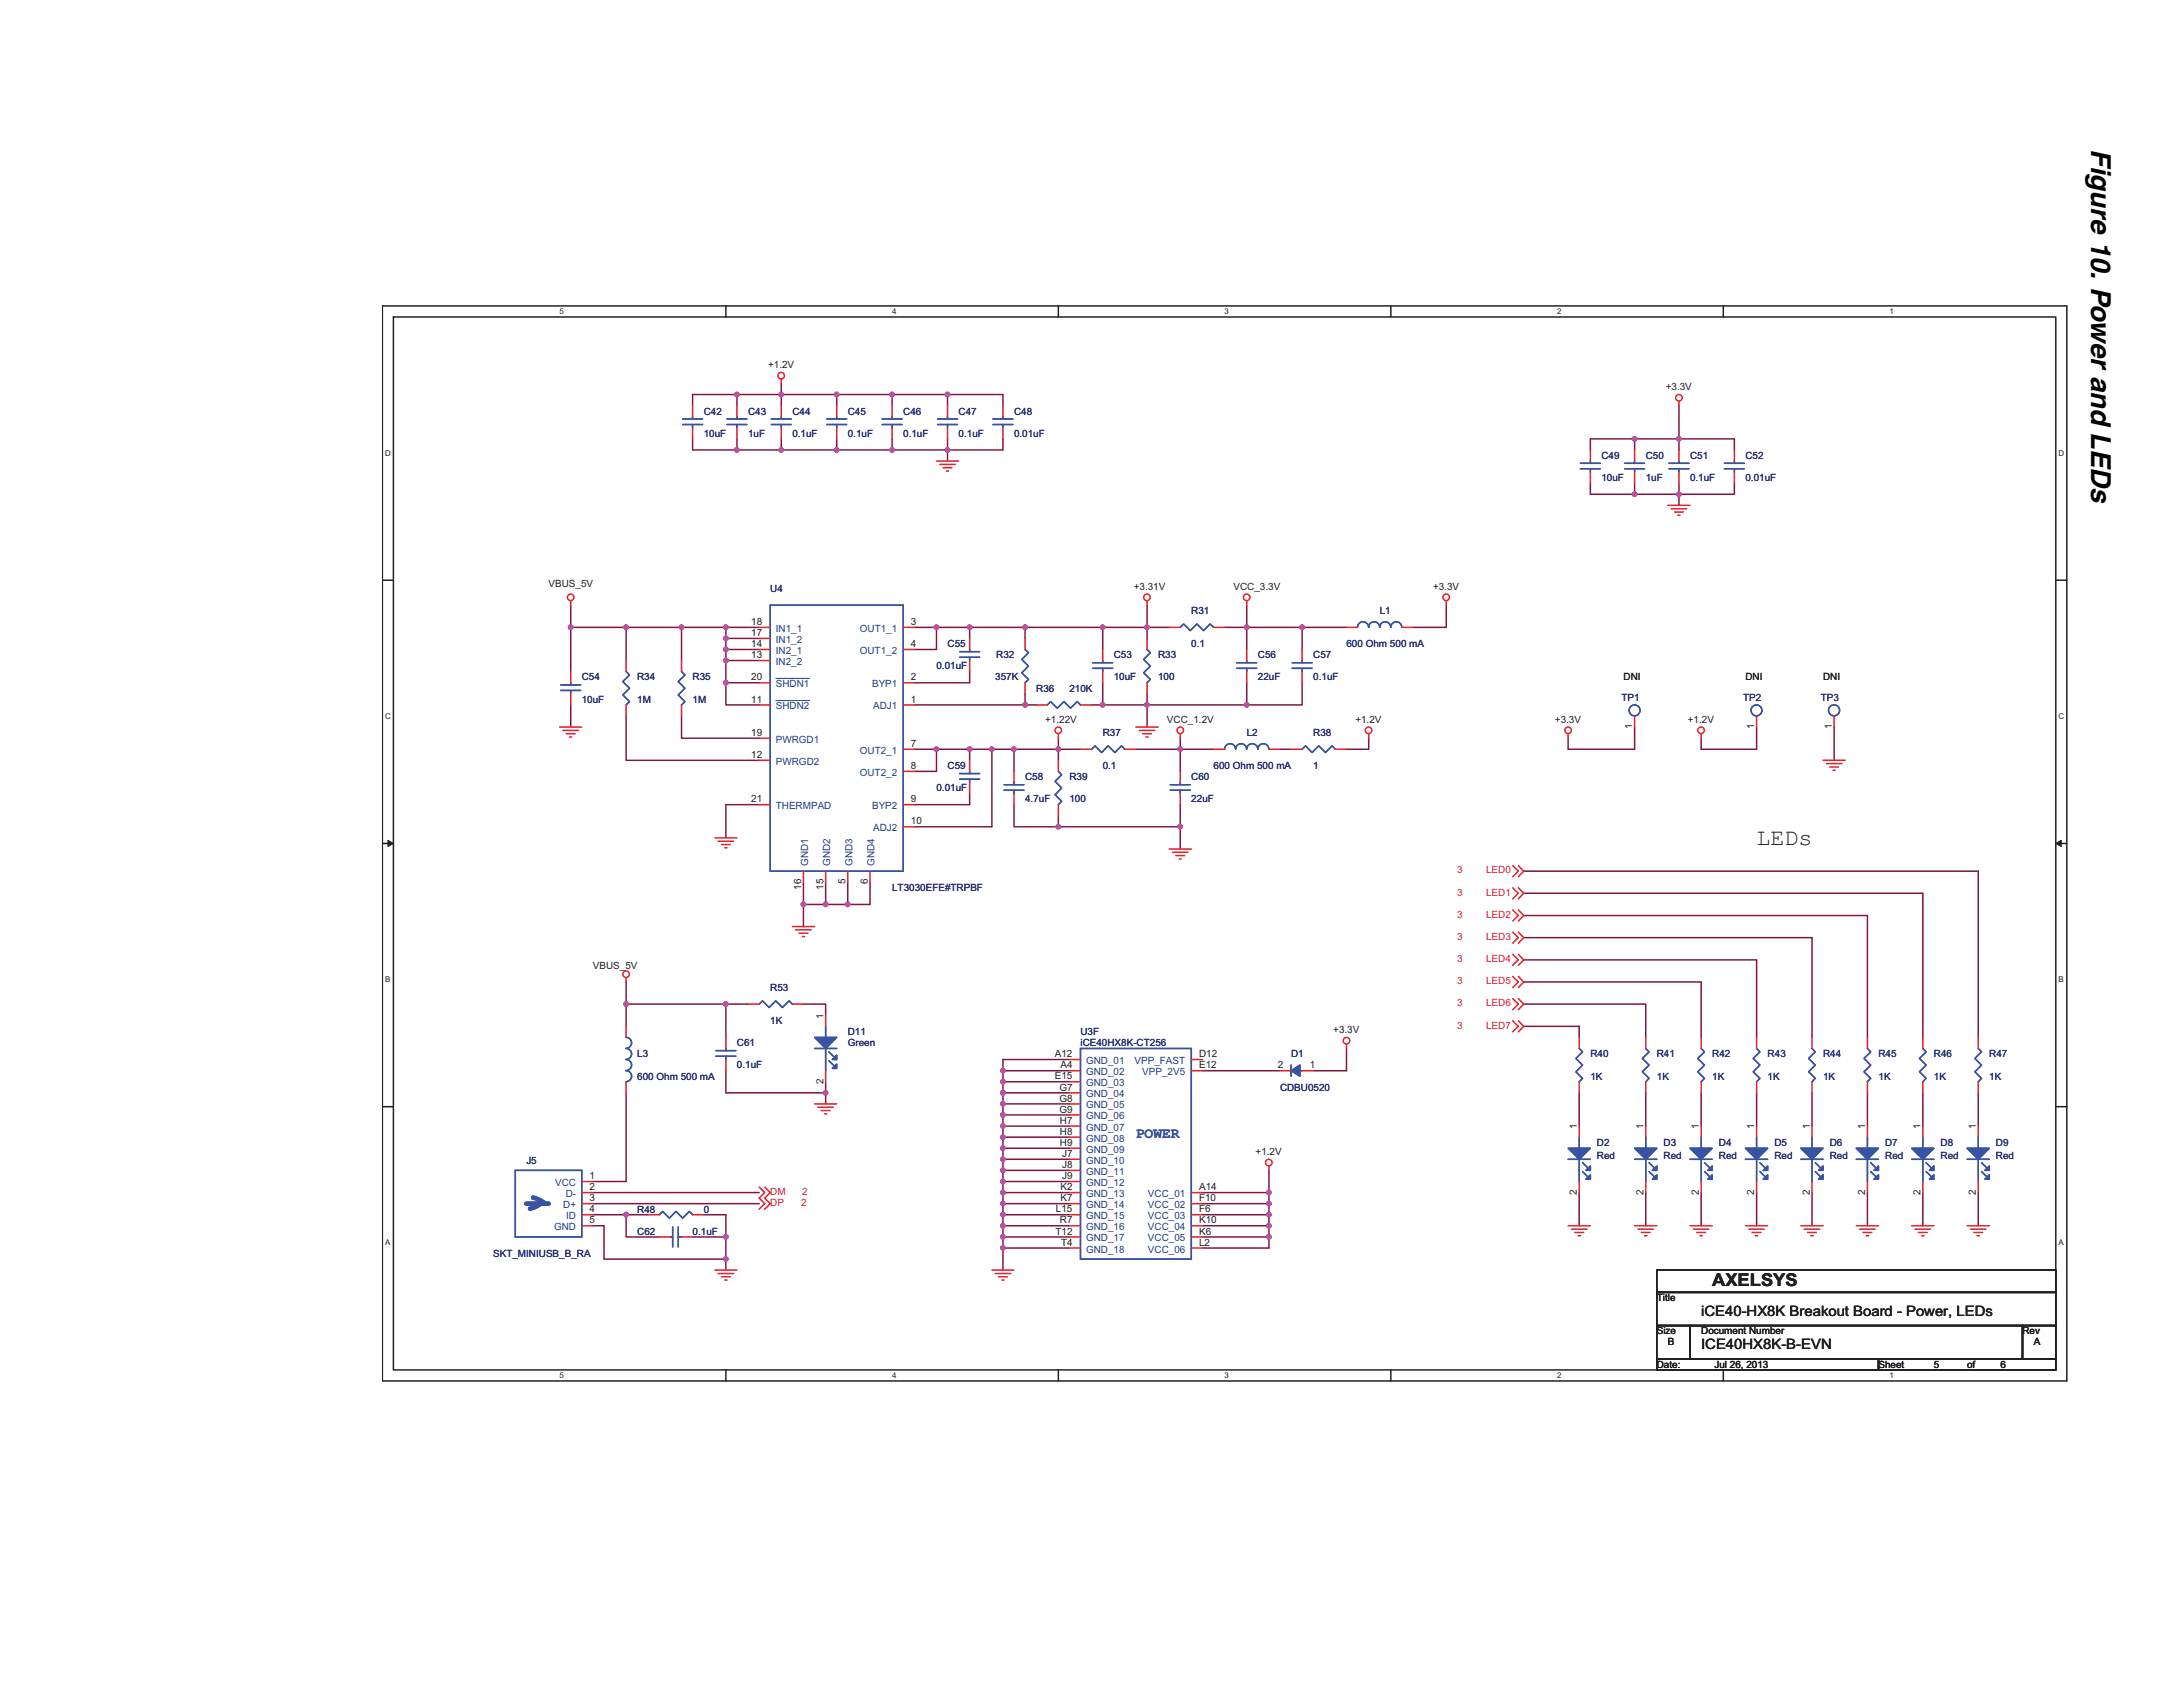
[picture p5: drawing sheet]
<svg xmlns="http://www.w3.org/2000/svg" width="279mm" height="216mm" viewBox="0 0 279 216" stroke-linecap="round" stroke-linejoin="round" font-family="sans-serif">
<defs><g id="words">
<text font-size="3.5" x="267.7" y="19" transform="rotate(90 267.7 19)">Figure 10. Power and LEDs</text>
<text font-size="3" fill="#231f20" x="224.8" y="108.2">LEDs</text>
<text font-size="2.3" fill="#231f20" x="219.1" y="164.6">AXELSYS</text>
<text font-size="1.8" fill="#3953a4" x="145.4" y="145.7">POWER</text>
<g font-size="1.8" fill="#231f20">
<text x="217.7" y="172.7">ICE40HX8K-B-EVN</text>
<text x="217.7" y="168.5">iCE40-HX8K Breakout Board - Power, LEDs</text>
</g>
<g font-size="1.3" fill="#231f20">
<text x="98.3" y="47.1">+1.2V</text>
<text x="213.2" y="49.9">+3.3V</text>
<text x="70.2" y="75.2">VBUS_5V</text>
<text x="145.1" y="75.5">+3.31V</text>
<text x="157.9" y="75.5">VCC_3.3V</text>
<text x="183.4" y="75.5">+3.3V</text>
<text x="96.2" y="80">18</text>
<text x="96.2" y="81.4">17</text>
<text x="96.2" y="82.8">14</text>
<text x="116.6" y="80">3</text>
<text x="116.6" y="82.8">4</text>
<text x="96.2" y="87.1">20</text>
<text x="96.2" y="89.9">11</text>
<text x="96.2" y="84.2">13</text>
<text x="116.6" y="87.1">2</text>
<text x="116.6" y="89.9">1</text>
<text x="207.8" y="87.1">DNI</text>
<text x="223.4" y="87.1">DNI</text>
<text x="233.3" y="87.1">DNI</text>
<text x="96.2" y="94.2">19</text>
<text x="116.6" y="95.6">7</text>
<text x="133.8" y="92.5">+1.22V</text>
<text x="149.4" y="92.5">VCC_1.2V</text>
<text x="173.5" y="92.5">+1.2V</text>
<text x="199" y="92.5">+3.3V</text>
<text x="208.9" y="93.3" transform="rotate(-90 208.9 93.3)">1</text>
<text x="216" y="92.5">+1.2V</text>
<text x="224.5" y="93.3" transform="rotate(-90 224.5 93.3)">1</text>
<text x="234.5" y="93.3" transform="rotate(-90 234.5 93.3)">1</text>
<text x="96.2" y="97">12</text>
<text x="116.6" y="98.4">8</text>
<text x="96.2" y="102.7">21</text>
<text x="116.6" y="102.7">9</text>
<text x="116.6" y="105.5">10</text>
<text x="102.5" y="113.9" transform="rotate(-90 102.5 113.9)">16</text>
<text x="105.4" y="113.9" transform="rotate(-90 105.4 113.9)">15</text>
<text x="108.2" y="113.2" transform="rotate(-90 108.2 113.2)">5</text>
<text x="111.1" y="113.2" transform="rotate(-90 111.1 113.2)">6</text>
<text x="75.9" y="124">VBUS_5V</text>
<text x="105.4" y="130.4" transform="rotate(-90 105.4 130.4)">1</text>
<text x="135" y="135.3">A12</text>
<text x="135.7" y="136.7">A4</text>
<text x="153.5" y="135.3">D12</text>
<text x="153.5" y="136.7">E12</text>
<text x="163.5" y="136.7">2</text>
<text x="167.7" y="136.7">1</text>
<text x="170.6" y="132.2">+3.3V</text>
<text x="105.4" y="138.7" transform="rotate(-90 105.4 138.7)">2</text>
<text x="135" y="138.1">E15</text>
<text x="135.6" y="141">G8</text>
<text x="135.6" y="139.6">G7</text>
<text x="135.6" y="142.4">G9</text>
<text x="135.7" y="143.8">H7</text>
<text x="135.7" y="145.2">H8</text>
<text x="135.7" y="146.7">H9</text>
<text x="135.9" y="149.5">J8</text>
<text x="135.9" y="148.1">J7</text>
<text x="160.7" y="147.8">+1.2V</text>
<text x="201.8" y="144.5" transform="rotate(-90 201.8 144.5)">1</text>
<text x="210.3" y="144.5" transform="rotate(-90 210.3 144.5)">1</text>
<text x="217.4" y="144.5" transform="rotate(-90 217.4 144.5)">1</text>
<text x="224.5" y="144.5" transform="rotate(-90 224.5 144.5)">1</text>
<text x="231.6" y="144.5" transform="rotate(-90 231.6 144.5)">1</text>
<text x="238.7" y="144.5" transform="rotate(-90 238.7 144.5)">1</text>
<text x="245.8" y="144.5" transform="rotate(-90 245.8 144.5)">1</text>
<text x="252.9" y="144.5" transform="rotate(-90 252.9 144.5)">1</text>
<text x="75.5" y="155.2">4</text>
<text x="75.5" y="153.7">3</text>
<text x="75.5" y="152.3">2</text>
<text x="75.5" y="150.9">1</text>
<text x="135.1" y="155.2">L15</text>
<text x="135.7" y="152.3">K2</text>
<text x="135.7" y="153.7">K7</text>
<text x="135.9" y="150.9">J9</text>
<text x="153.5" y="152.3">A14</text>
<text x="153.5" y="153.7">F10</text>
<text x="153.5" y="155.2">F6</text>
<text x="201.8" y="152.9" transform="rotate(-90 201.8 152.9)">2</text>
<text x="210.3" y="152.9" transform="rotate(-90 210.3 152.9)">2</text>
<text x="217.4" y="152.9" transform="rotate(-90 217.4 152.9)">2</text>
<text x="224.5" y="152.9" transform="rotate(-90 224.5 152.9)">2</text>
<text x="231.6" y="152.9" transform="rotate(-90 231.6 152.9)">2</text>
<text x="238.7" y="152.9" transform="rotate(-90 238.7 152.9)">2</text>
<text x="245.8" y="152.9" transform="rotate(-90 245.8 152.9)">2</text>
<text x="252.9" y="152.9" transform="rotate(-90 252.9 152.9)">2</text>
<text x="75.5" y="156.6">5</text>
<text x="135.1" y="158">T12</text>
<text x="135.7" y="156.6">R7</text>
<text x="135.8" y="159.4">T4</text>
<text x="153.5" y="156.6">K10</text>
<text x="153.5" y="158">K6</text>
<text x="153.5" y="159.4">L2</text>
<text x="212.1" y="166.5">Title</text>
<text x="212.1" y="170.8">Size</text>
<text x="213.5" y="172.2">B</text>
<text x="217.7" y="170.8">Document Number</text>
<text x="258.9" y="170.8">Rev</text>
<text x="260.3" y="172.2">A</text>
<text x="212.1" y="175">Date:</text>
<text x="219.4" y="175">Jul 26, 2013</text>
<text x="240.4" y="175">Sheet</text>
<text x="247.5" y="175">5</text>
<text x="251.8" y="175">of</text>
<text x="256" y="175">6</text>
</g>
<g font-size="1.3" fill="#282973">
<text x="90.1" y="53.1">C42</text>
<text x="95.7" y="53.1">C43</text>
<text x="101.4" y="53.1">C44</text>
<text x="108.5" y="53.1">C45</text>
<text x="115.6" y="53.1">C46</text>
<text x="122.7" y="53.1">C47</text>
<text x="129.8" y="53.1">C48</text>
<text x="90.1" y="55.9">10uF</text>
<text x="95.7" y="55.9">1uF</text>
<text x="101.4" y="55.9">0.1uF</text>
<text x="108.5" y="55.9">0.1uF</text>
<text x="115.6" y="55.9">0.1uF</text>
<text x="122.7" y="55.9">0.1uF</text>
<text x="129.8" y="55.9">0.01uF</text>
<text x="205" y="58.7">C49</text>
<text x="210.6" y="58.7">C50</text>
<text x="216.3" y="58.7">C51</text>
<text x="223.4" y="58.7">C52</text>
<text x="205" y="61.6">10uF</text>
<text x="210.6" y="61.6">1uF</text>
<text x="216.3" y="61.6">0.1uF</text>
<text x="223.4" y="61.6">0.01uF</text>
<text x="98.6" y="75.7">U4</text>
<text x="121.3" y="82.8">C55</text>
<text x="152.5" y="78.6">R31</text>
<text x="152.5" y="82.8">0.1</text>
<text x="172.3" y="82.8">600 Ohm 500 mA</text>
<text x="176.6" y="78.6">L1</text>
<text x="74.5" y="87.1">C54</text>
<text x="74.5" y="89.9">10uF</text>
<text x="81.6" y="87.1">R34</text>
<text x="81.6" y="89.9">1M</text>
<text x="88.6" y="87.1">R35</text>
<text x="88.6" y="89.9">1M</text>
<text x="119.9" y="85.7">0.01uF</text>
<text x="127.4" y="87.1">357K</text>
<text x="127.5" y="84.3">R32</text>
<text x="132.6" y="88.5">R36</text>
<text x="136.9" y="88.5">210K</text>
<text x="142.6" y="84.3">C53</text>
<text x="142.6" y="87.1">10uF</text>
<text x="148.2" y="87.1">100</text>
<text x="148.2" y="84.3">R33</text>
<text x="161" y="84.3">C56</text>
<text x="161" y="87.1">22uF</text>
<text x="168.1" y="87.1">0.1uF</text>
<text x="168.1" y="84.3">C57</text>
<text x="207.5" y="89.7">TP1</text>
<text x="223.1" y="89.7">TP2</text>
<text x="233.1" y="89.7">TP3</text>
<text x="141.1" y="94.2">R37</text>
<text x="159.6" y="94.2">L2</text>
<text x="168.1" y="94.2">R38</text>
<text x="119.9" y="101.3">0.01uF</text>
<text x="121.3" y="98.4">C59</text>
<text x="131.2" y="99.9">C58</text>
<text x="136.9" y="99.9">R39</text>
<text x="141.1" y="98.4">0.1</text>
<text x="152.5" y="99.9">C60</text>
<text x="155.3" y="98.4">600 Ohm 500 mA</text>
<text x="168.1" y="98.4">1</text>
<text x="131.2" y="102.7">4.7uF</text>
<text x="136.9" y="102.7">100</text>
<text x="152.5" y="102.7">22uF</text>
<text x="114.2" y="114">LT3030EFE#TRPBF</text>
<text x="98.6" y="131.1">1K</text>
<text x="98.6" y="126.8">R53</text>
<text x="81.6" y="135.3">L3</text>
<text x="94.3" y="136.7">0.1uF</text>
<text x="94.3" y="133.9">C61</text>
<text x="108.5" y="132.5">D11</text>
<text x="108.5" y="133.9">Green</text>
<text x="138.3" y="132.5">U3F</text>
<text x="138.3" y="133.9">iCE40HX8K-CT256</text>
<text x="165.2" y="135.3">D1</text>
<text x="203.5" y="135.3">R40</text>
<text x="212.1" y="135.3">R41</text>
<text x="219.1" y="135.3">R42</text>
<text x="226.2" y="135.3">R43</text>
<text x="233.3" y="135.3">R44</text>
<text x="240.4" y="135.3">R45</text>
<text x="247.5" y="135.3">R46</text>
<text x="254.6" y="135.3">R47</text>
<text x="81.6" y="138.2">600 Ohm 500 mA</text>
<text x="163.8" y="139.6">CDBU0520</text>
<text x="203.5" y="138.2">1K</text>
<text x="212.1" y="138.2">1K</text>
<text x="219.1" y="138.2">1K</text>
<text x="226.2" y="138.2">1K</text>
<text x="233.3" y="138.2">1K</text>
<text x="240.4" y="138.2">1K</text>
<text x="247.5" y="138.2">1K</text>
<text x="254.6" y="138.2">1K</text>
<text x="67.4" y="148.9">J5</text>
<text x="204.4" y="146.7">D2</text>
<text x="204.4" y="148.4">Red</text>
<text x="212.9" y="146.7">D3</text>
<text x="212.9" y="148.4">Red</text>
<text x="220" y="148.4">Red</text>
<text x="220" y="146.7">D4</text>
<text x="227.1" y="148.4">Red</text>
<text x="227.1" y="146.7">D5</text>
<text x="234.2" y="146.7">D6</text>
<text x="234.2" y="148.4">Red</text>
<text x="241.3" y="146.7">D7</text>
<text x="241.3" y="148.4">Red</text>
<text x="248.4" y="148.4">Red</text>
<text x="248.4" y="146.7">D8</text>
<text x="255.5" y="146.7">D9</text>
<text x="255.5" y="148.4">Red</text>
<text x="81.6" y="155.2">R48</text>
<text x="90.1" y="155.2">0</text>
<text x="63.1" y="160.9">SKT_MINIUSB_B_RA</text>
<text x="81.6" y="158">C62</text>
<text x="88.6" y="158">0.1uF</text>
</g>
<g font-size="1.3" fill="#1d437e">
<text x="99.3" y="80.9">IN1_1</text>
<text x="99.3" y="82.3">IN1_2</text>
<text x="99.3" y="83.7">IN2_1</text>
<text x="110" y="83.7">OUT1_2</text>
<text x="110" y="80.9">OUT1_1</text>
<text x="99.3" y="85.1">IN2_2</text>
<text x="99.3" y="88">SHDN1</text>
<text x="111.6" y="88">BYP1</text>
<text x="99.3" y="90.8">SHDN2</text>
<text x="99.3" y="95">PWRGD1</text>
<text x="111.8" y="90.8">ADJ1</text>
<text x="99.3" y="97.9">PWRGD2</text>
<text x="110" y="99.3">OUT2_2</text>
<text x="110" y="96.5">OUT2_1</text>
<text x="99.3" y="103.6">THERMPAD</text>
<text x="111.6" y="103.6">BYP2</text>
<text x="111.8" y="106.4">ADJ2</text>
<text x="103.4" y="110.8" transform="rotate(-90 103.4 110.8)">GND1</text>
<text x="106.3" y="110.8" transform="rotate(-90 106.3 110.8)">GND2</text>
<text x="109.1" y="110.8" transform="rotate(-90 109.1 110.8)">GND3</text>
<text x="111.9" y="110.8" transform="rotate(-90 111.9 110.8)">GND4</text>
<text x="139" y="136.2">GND_01</text>
<text x="139" y="137.6">GND_02</text>
<text x="145.2" y="136.2">VPP_FAST</text>
<text x="146.2" y="137.6">VPP_2V5</text>
<text x="139" y="140.4">GND_04</text>
<text x="139" y="139">GND_03</text>
<text x="139" y="141.8">GND_05</text>
<text x="139" y="143.3">GND_06</text>
<text x="139" y="147.5">GND_09</text>
<text x="139" y="148.9">GND_10</text>
<text x="139" y="144.7">GND_07</text>
<text x="139" y="146.1">GND_08</text>
<text x="71.1" y="151.8">VCC</text>
<text x="72.1" y="154.6">D+</text>
<text x="72.4" y="153.2">D-</text>
<text x="139" y="150.4">GND_11</text>
<text x="139" y="151.8">GND_12</text>
<text x="139" y="153.2">GND_13</text>
<text x="139" y="154.6">GND_14</text>
<text x="146.9" y="154.6">VCC_02</text>
<text x="146.9" y="153.2">VCC_01</text>
<text x="70.9" y="157.4">GND</text>
<text x="72.5" y="156">ID</text>
<text x="139" y="158.9">GND_17</text>
<text x="139" y="160.3">GND_18</text>
<text x="139" y="156">GND_15</text>
<text x="139" y="157.4">GND_16</text>
<text x="146.9" y="156">VCC_03</text>
<text x="146.9" y="157.4">VCC_04</text>
<text x="146.9" y="158.9">VCC_05</text>
<text x="146.9" y="160.3">VCC_06</text>
</g>
<g font-size="1.3" fill="#ed2024">
<text x="186.5" y="111.8">3</text>
<text x="190.2" y="111.8">LED0</text>
<text x="186.5" y="117.4">3</text>
<text x="186.5" y="114.6">3</text>
<text x="190.2" y="117.4">LED2</text>
<text x="190.2" y="114.6">LED1</text>
<text x="186.5" y="120.3">3</text>
<text x="186.5" y="123.1">3</text>
<text x="186.5" y="126">3</text>
<text x="190.2" y="120.3">LED3</text>
<text x="190.2" y="123.1">LED4</text>
<text x="190.2" y="126">LED5</text>
<text x="186.5" y="131.6">3</text>
<text x="186.5" y="128.8">3</text>
<text x="190.2" y="128.8">LED6</text>
<text x="190.2" y="131.6">LED7</text>
<text x="98.6" y="154.3">DP</text>
<text x="98.6" y="152.9">DM</text>
<text x="102.5" y="154.3">2</text>
<text x="102.7" y="152.9">2</text>
</g>
<g font-size="1" fill="#231f20">
<text x="71.6" y="40.2">5</text>
<text x="114.2" y="40.2">4</text>
<text x="156.7" y="40.2">3</text>
<text x="199.3" y="40.2">2</text>
<text x="241.8" y="40.2">1</text>
<text x="49.3" y="58.3">D</text>
<text x="263.5" y="58.3">D</text>
<text x="49.3" y="92">C</text>
<text x="263.5" y="92">C</text>
<text x="49.3" y="125.7">B</text>
<text x="263.5" y="125.7">B</text>
<text x="49.3" y="159.4">A</text>
<text x="263.5" y="159.4">A</text>
<text x="71.6" y="176.4">5</text>
<text x="114.2" y="176.4">4</text>
<text x="156.7" y="176.4">3</text>
<text x="199.3" y="176.4">2</text>
<text x="241.8" y="176.4">1</text>
</g>
</g></defs>
<path d="M48.9 39.2h215.6v137.5h-215.6zM50.4 40.6h212.7v134.7h-212.7z" fill="none" stroke="#231f20" stroke-width=".19"/>
<g fill="#fff">
<path d="M71.6 39.3h.6v1.1h-.6z"/>
<path d="M71.6 175.5h.6v1.1h-.6z"/>
</g>
<path d="M92.9 39.2v1.4M92.9 175.3v1.4" fill="none" stroke="#231f20" stroke-width=".19"/>
<g fill="#fff">
<path d="M114.2 39.3h.5v1.1h-.5z"/>
<path d="M114.2 175.5h.5v1.1h-.5z"/>
</g>
<path d="M135.5 39.2v1.4M135.5 175.3v1.4" fill="none" stroke="#231f20" stroke-width=".19"/>
<g fill="#fff">
<path d="M156.7 39.3h.6v1.1h-.6z"/>
<path d="M156.7 175.5h.6v1.1h-.6z"/>
</g>
<path d="M178 39.2v1.4M178 175.3v1.4" fill="none" stroke="#231f20" stroke-width=".19"/>
<g fill="#fff">
<path d="M199.3 39.3h.5v1.1h-.5z"/>
<path d="M199.3 175.5h.5v1.1h-.5z"/>
</g>
<path d="M220.6 39.2v1.4M220.6 175.3v1.4" fill="none" stroke="#231f20" stroke-width=".19"/>
<g fill="#fff">
<path d="M241.8 39.3h.6v1.1h-.6z"/>
<path d="M241.8 175.5h.6v1.1h-.6z"/>
<path d="M49.3 57.4h.7v1.1h-.7z"/>
<path d="M263.5 57.4h.7v1.1h-.7z"/>
<path d="M49.3 91.1h.7v1.1h-.7z"/>
<path d="M263.5 91.1h.7v1.1h-.7z"/>
</g>
<path d="M48.9 74.3h1.5M263.1 74.3h1.4" fill="none" stroke="#231f20" stroke-width=".19"/>
<g fill="#fff">
<path d="M49.3 124.8h.7v1.1h-.7z"/>
<path d="M263.5 124.8h.6v1.1h-.6z"/>
</g>
<path d="M48.9 107.9h1.5M263.1 107.9h1.4" fill="none" stroke="#231f20" stroke-width=".19"/>
<path d="M49.7 107.5l.7 .4-.7 .4z" fill="#231f20"/>
<path d="M49.7 107.5l.7 .4-.7 .4z" fill="none" stroke="#231f20" stroke-width=".13"/>
<path d="M263.1 107.9l.7-.4v.8z" fill="#231f20"/>
<path d="M263.1 107.9l.7-.4v.8z" fill="none" stroke="#231f20" stroke-width=".13"/>
<g fill="#fff">
<path d="M49.3 158.5h.7v1.1h-.7z"/>
<path d="M263.5 158.5h.6v1.1h-.6z"/>
</g>
<path d="M48.9 141.6h1.5M263.1 141.6h1.4" fill="none" stroke="#231f20" stroke-width=".19"/>
<path d="M121.3 50.5h7.1v1.4M128.4 56.2v1.4h-7.1M209.2 61.8v1.5h5.7" fill="none" stroke="#7f1542" stroke-width=".19"/>
<circle cx="209.2" cy="63.2" r=".28" fill="#b9529f"/>
<circle cx="209.2" cy="63.2" r=".28" fill="none" stroke="#b9529f" stroke-width=".19"/>
<path d="M214.9 63.3v1.4" fill="none" stroke="#7f1542" stroke-width=".19"/>
<circle cx="214.9" cy="63.2" r=".28" fill="#b9529f"/>
<circle cx="214.9" cy="63.2" r=".28" fill="none" stroke="#b9529f" stroke-width=".19"/>
<path d="M209.2 56.2h5.7" fill="none" stroke="#7f1542" stroke-width=".19"/>
<circle cx="209.2" cy="56.2" r=".28" fill="#b9529f"/>
<circle cx="209.2" cy="56.2" r=".28" fill="none" stroke="#b9529f" stroke-width=".19"/>
<path d="M88.6 56.2v1.4h5.7v-1.4M100 57.6h7.1M209.2 56.2v1.4M214.9 63.3h7.1" fill="none" stroke="#7f1542" stroke-width=".19"/>
<circle cx="100" cy="57.6" r=".28" fill="#b9529f"/>
<circle cx="100" cy="57.6" r=".28" fill="none" stroke="#b9529f" stroke-width=".19"/>
<path d="M88.6 50.5v1.4M100 50.5h7.1" fill="none" stroke="#7f1542" stroke-width=".19"/>
<circle cx="100" cy="50.5" r=".28" fill="#b9529f"/>
<circle cx="100" cy="50.5" r=".28" fill="none" stroke="#b9529f" stroke-width=".19"/>
<path d="M222 56.2h-7.1v1.4" fill="none" stroke="#7f1542" stroke-width=".19"/>
<circle cx="214.9" cy="56.2" r=".28" fill="#b9529f"/>
<circle cx="214.9" cy="56.2" r=".28" fill="none" stroke="#b9529f" stroke-width=".19"/>
<path d="M94.3 50.5v1.4" fill="none" stroke="#7f1542" stroke-width=".19"/>
<circle cx="94.3" cy="50.5" r=".28" fill="#b9529f"/>
<circle cx="94.3" cy="50.5" r=".28" fill="none" stroke="#b9529f" stroke-width=".19"/>
<path d="M100 56.2v1.4M107.1 56.2v1.4h7.1v-1.4" fill="none" stroke="#7f1542" stroke-width=".19"/>
<circle cx="114.2" cy="57.6" r=".28" fill="#b9529f"/>
<circle cx="114.2" cy="57.6" r=".28" fill="none" stroke="#b9529f" stroke-width=".19"/>
<circle cx="107.1" cy="57.6" r=".28" fill="#b9529f"/>
<circle cx="107.1" cy="57.6" r=".28" fill="none" stroke="#b9529f" stroke-width=".19"/>
<path d="M121.3 57.6v1.4" fill="none" stroke="#7f1542" stroke-width=".19"/>
<circle cx="121.3" cy="57.6" r=".28" fill="#b9529f"/>
<circle cx="121.3" cy="57.6" r=".28" fill="none" stroke="#b9529f" stroke-width=".19"/>
<path d="M100 50.5v1.4M107.1 51.9v-1.4h7.1v1.4M114.2 57.6h7.1M214.9 61.8v1.5" fill="none" stroke="#7f1542" stroke-width=".19"/>
<circle cx="114.2" cy="50.5" r=".28" fill="#b9529f"/>
<circle cx="114.2" cy="50.5" r=".28" fill="none" stroke="#b9529f" stroke-width=".19"/>
<circle cx="107.1" cy="50.5" r=".28" fill="#b9529f"/>
<circle cx="107.1" cy="50.5" r=".28" fill="none" stroke="#b9529f" stroke-width=".19"/>
<path d="M114.2 50.5h7.1v1.4" fill="none" stroke="#7f1542" stroke-width=".19"/>
<circle cx="121.3" cy="50.5" r=".28" fill="#b9529f"/>
<circle cx="121.3" cy="50.5" r=".28" fill="none" stroke="#b9529f" stroke-width=".19"/>
<path d="M94.3 57.6h5.7M100 49.1v1.4h-11.4M121.3 56.2v1.4M214.9 51.9v4.3M222 56.2v1.4M222 61.8v1.5" fill="none" stroke="#7f1542" stroke-width=".19"/>
<circle cx="94.3" cy="57.6" r=".28" fill="#b9529f"/>
<circle cx="94.3" cy="57.6" r=".28" fill="none" stroke="#b9529f" stroke-width=".19"/>
<path d="M209.2 56.2h-5.7v1.4M203.5 61.8v1.5h5.7M209.2 93v2.9h-8.5v-1.4M224.8 93v2.9h-7.1v-1.4M234.7 93v4.3M195 120h36.9v12.8M128.4 138.4v1.5M136.9 135.6h-8.5v1.4h8.5M195 128.5h15.6v4.3M195 125.7h22.7v7.1M195 122.8h29.8v10" fill="none" stroke="#7f1542" stroke-width=".19"/>
<circle cx="128.4" cy="138.4" r=".28" fill="#b9529f"/>
<circle cx="128.4" cy="138.4" r=".28" fill="none" stroke="#b9529f" stroke-width=".19"/>
<path d="M128.4 139.9h8.5M128.4 138.4h8.5" fill="none" stroke="#7f1542" stroke-width=".19"/>
<circle cx="128.4" cy="139.8" r=".28" fill="#b9529f"/>
<circle cx="128.4" cy="139.8" r=".28" fill="none" stroke="#b9529f" stroke-width=".19"/>
<path d="M136.9 141.3h-8.5v1.4" fill="none" stroke="#7f1542" stroke-width=".19"/>
<circle cx="128.4" cy="141.3" r=".28" fill="#b9529f"/>
<circle cx="128.4" cy="141.3" r=".28" fill="none" stroke="#b9529f" stroke-width=".19"/>
<path d="M128.4 142.7h8.5" fill="none" stroke="#7f1542" stroke-width=".19"/>
<circle cx="128.4" cy="142.7" r=".28" fill="#b9529f"/>
<circle cx="128.4" cy="142.7" r=".28" fill="none" stroke="#b9529f" stroke-width=".19"/>
<path d="M128.4 142.7v1.4h8.5" fill="none" stroke="#7f1542" stroke-width=".19"/>
<circle cx="128.4" cy="144.1" r=".28" fill="#b9529f"/>
<circle cx="128.4" cy="144.1" r=".28" fill="none" stroke="#b9529f" stroke-width=".19"/>
<path d="M128.4 144.1v1.4h8.5" fill="none" stroke="#7f1542" stroke-width=".19"/>
<circle cx="128.4" cy="145.5" r=".28" fill="#b9529f"/>
<circle cx="128.4" cy="145.5" r=".28" fill="none" stroke="#b9529f" stroke-width=".19"/>
<path d="M128.4 145.5v1.5h8.5" fill="none" stroke="#7f1542" stroke-width=".19"/>
<circle cx="128.4" cy="146.9" r=".28" fill="#b9529f"/>
<circle cx="128.4" cy="146.9" r=".28" fill="none" stroke="#b9529f" stroke-width=".19"/>
<path d="M128.4 159.7v2.9" fill="none" stroke="#7f1542" stroke-width=".19"/>
<circle cx="128.4" cy="159.7" r=".28" fill="#b9529f"/>
<circle cx="128.4" cy="159.7" r=".28" fill="none" stroke="#b9529f" stroke-width=".19"/>
<path d="M153.9 158.3h8.5v1.4" fill="none" stroke="#7f1542" stroke-width=".19"/>
<circle cx="162.4" cy="158.3" r=".28" fill="#b9529f"/>
<circle cx="162.4" cy="158.3" r=".28" fill="none" stroke="#b9529f" stroke-width=".19"/>
<path d="M153.9 155.5h8.5M153.9 156.9h8.5" fill="none" stroke="#7f1542" stroke-width=".19"/>
<circle cx="162.4" cy="155.4" r=".28" fill="#b9529f"/>
<circle cx="162.4" cy="155.4" r=".28" fill="none" stroke="#b9529f" stroke-width=".19"/>
<path d="M128.4 137v1.4M195 131.4h7.1M153.9 154h8.5M162.4 155.5v1.4M210.6 152.6v4.3M217.7 152.6v4.3M224.8 152.6v4.3M231.9 152.6v4.3" fill="none" stroke="#7f1542" stroke-width=".19"/>
<circle cx="128.4" cy="137" r=".28" fill="#b9529f"/>
<circle cx="128.4" cy="137" r=".28" fill="none" stroke="#b9529f" stroke-width=".19"/>
<path d="M128.4 139.9v1.4" fill="none" stroke="#7f1542" stroke-width=".19"/>
<circle cx="128.4" cy="139.8" r=".28" fill="#b9529f"/>
<circle cx="128.4" cy="139.8" r=".28" fill="none" stroke="#b9529f" stroke-width=".19"/>
<path d="M162.4 152.6v2.9" fill="none" stroke="#7f1542" stroke-width=".19"/>
<circle cx="162.4" cy="154" r=".28" fill="#b9529f"/>
<circle cx="162.4" cy="154" r=".28" fill="none" stroke="#b9529f" stroke-width=".19"/>
<path d="M117 80.3h2.9v2.8h-2.9" fill="none" stroke="#7f1542" stroke-width=".19"/>
<circle cx="119.8" cy="80.3" r=".28" fill="#b9529f"/>
<circle cx="119.8" cy="80.3" r=".28" fill="none" stroke="#b9529f" stroke-width=".19"/>
<path d="M124.1 80.3v1.4" fill="none" stroke="#7f1542" stroke-width=".19"/>
<circle cx="124.1" cy="80.3" r=".28" fill="#b9529f"/>
<circle cx="124.1" cy="80.3" r=".28" fill="none" stroke="#b9529f" stroke-width=".19"/>
<path d="M119.9 80.3h4.2M124.1 86v1.4h-7.1M131.2 90.2h1.4" fill="none" stroke="#7f1542" stroke-width=".19"/>
<circle cx="131.2" cy="90.2" r=".28" fill="#b9529f"/>
<circle cx="131.2" cy="90.2" r=".28" fill="none" stroke="#b9529f" stroke-width=".19"/>
<path d="M92.9 87.4v2.8h4.3M92.9 83.1h4.3M97.2 80.3h-4.3v1.4h4.3M124.1 80.3h7.1v1.4M131.2 88.8v1.4M141.1 90.2h5.7" fill="none" stroke="#7f1542" stroke-width=".19"/>
<circle cx="92.9" cy="83.1" r=".28" fill="#b9529f"/>
<circle cx="92.9" cy="83.1" r=".28" fill="none" stroke="#b9529f" stroke-width=".19"/>
<path d="M92.9 81.7v1.4" fill="none" stroke="#7f1542" stroke-width=".19"/>
<circle cx="92.9" cy="81.7" r=".28" fill="#b9529f"/>
<circle cx="92.9" cy="81.7" r=".28" fill="none" stroke="#b9529f" stroke-width=".19"/>
<path d="M92.9 83.1v1.4h4.3M92.9 87.4h4.3" fill="none" stroke="#7f1542" stroke-width=".19"/>
<circle cx="92.9" cy="87.4" r=".28" fill="#b9529f"/>
<circle cx="92.9" cy="87.4" r=".28" fill="none" stroke="#b9529f" stroke-width=".19"/>
<path d="M92.9 84.5v2.9" fill="none" stroke="#7f1542" stroke-width=".19"/>
<circle cx="92.9" cy="84.5" r=".28" fill="#b9529f"/>
<circle cx="92.9" cy="84.5" r=".28" fill="none" stroke="#b9529f" stroke-width=".19"/>
<path d="M87.2 91.6v2.9h10M92.9 80.3h-5.7v4.2" fill="none" stroke="#7f1542" stroke-width=".19"/>
<circle cx="92.9" cy="80.3" r=".28" fill="#b9529f"/>
<circle cx="92.9" cy="80.3" r=".28" fill="none" stroke="#b9529f" stroke-width=".19"/>
<circle cx="87.2" cy="80.3" r=".28" fill="#b9529f"/>
<circle cx="87.2" cy="80.3" r=".28" fill="none" stroke="#b9529f" stroke-width=".19"/>
<path d="M80.1 80.3h7.1M80.1 80.3v4.2M80.1 91.6v5.7h17.1M80.1 80.3h-7.1v5.7" fill="none" stroke="#7f1542" stroke-width=".19"/>
<circle cx="80.1" cy="80.3" r=".28" fill="#b9529f"/>
<circle cx="80.1" cy="80.3" r=".28" fill="none" stroke="#b9529f" stroke-width=".19"/>
<circle cx="73" cy="80.3" r=".28" fill="#b9529f"/>
<circle cx="73" cy="80.3" r=".28" fill="none" stroke="#b9529f" stroke-width=".19"/>
<path d="M73 77.4v2.9M73 90.2v2.8M141.1 80.3h5.7v1.4" fill="none" stroke="#7f1542" stroke-width=".19"/>
<circle cx="141.1" cy="80.3" r=".28" fill="#b9529f"/>
<circle cx="141.1" cy="80.3" r=".28" fill="none" stroke="#b9529f" stroke-width=".19"/>
<path d="M146.8 80.3h2.8" fill="none" stroke="#7f1542" stroke-width=".19"/>
<circle cx="146.8" cy="80.3" r=".28" fill="#b9529f"/>
<circle cx="146.8" cy="80.3" r=".28" fill="none" stroke="#b9529f" stroke-width=".19"/>
<path d="M146.8 77.4v2.9M156.7 80.3h2.9" fill="none" stroke="#7f1542" stroke-width=".19"/>
<circle cx="159.6" cy="80.3" r=".28" fill="#b9529f"/>
<circle cx="159.6" cy="80.3" r=".28" fill="none" stroke="#b9529f" stroke-width=".19"/>
<path d="M159.6 77.4v2.9M146.8 90.2v2.8" fill="none" stroke="#7f1542" stroke-width=".19"/>
<circle cx="146.8" cy="90.2" r=".28" fill="#b9529f"/>
<circle cx="146.8" cy="90.2" r=".28" fill="none" stroke="#b9529f" stroke-width=".19"/>
<path d="M117 95.9h2.9v2.8h-2.9" fill="none" stroke="#7f1542" stroke-width=".19"/>
<circle cx="119.8" cy="95.9" r=".28" fill="#b9529f"/>
<circle cx="119.8" cy="95.9" r=".28" fill="none" stroke="#b9529f" stroke-width=".19"/>
<path d="M124.1 95.9h2.9" fill="none" stroke="#7f1542" stroke-width=".19"/>
<circle cx="124.1" cy="95.9" r=".28" fill="#b9529f"/>
<circle cx="124.1" cy="95.9" r=".28" fill="none" stroke="#b9529f" stroke-width=".19"/>
<path d="M127 95.9v9.9h-10M117 103h7.1" fill="none" stroke="#7f1542" stroke-width=".19"/>
<circle cx="126.9" cy="95.9" r=".28" fill="#b9529f"/>
<circle cx="126.9" cy="95.9" r=".28" fill="none" stroke="#b9529f" stroke-width=".19"/>
<path d="M129.8 95.9h5.7" fill="none" stroke="#7f1542" stroke-width=".19"/>
<circle cx="135.4" cy="95.9" r=".28" fill="#b9529f"/>
<circle cx="135.4" cy="95.9" r=".28" fill="none" stroke="#b9529f" stroke-width=".19"/>
<circle cx="129.8" cy="95.9" r=".28" fill="#b9529f"/>
<circle cx="129.8" cy="95.9" r=".28" fill="none" stroke="#b9529f" stroke-width=".19"/>
<path d="M135.5 95.9h2.8M135.5 94.5v2.8M145.4 95.9h5.7" fill="none" stroke="#7f1542" stroke-width=".19"/>
<circle cx="151" cy="95.9" r=".28" fill="#b9529f"/>
<circle cx="151" cy="95.9" r=".28" fill="none" stroke="#b9529f" stroke-width=".19"/>
<path d="M151.1 94.5v1.4M102.8 112.9v2.9M111.4 112.9v2.9h-2.9M151.1 105.8v2.9" fill="none" stroke="#7f1542" stroke-width=".19"/>
<circle cx="108.5" cy="115.7" r=".28" fill="#b9529f"/>
<circle cx="108.5" cy="115.7" r=".28" fill="none" stroke="#b9529f" stroke-width=".19"/>
<path d="M102.8 115.8v2.8M108.5 112.9v2.9h-2.8" fill="none" stroke="#7f1542" stroke-width=".19"/>
<circle cx="105.7" cy="115.7" r=".28" fill="#b9529f"/>
<circle cx="105.7" cy="115.7" r=".28" fill="none" stroke="#b9529f" stroke-width=".19"/>
<path d="M117 90.2h14.2M97.2 103h-4.3v4.2M105.7 112.9v2.9h-2.9M202.1 131.4v1.4M202.1 139.9v4.2M210.6 139.9v4.2M217.7 139.9v4.2M224.8 139.9v4.2M231.9 139.9v4.2" fill="none" stroke="#7f1542" stroke-width=".19"/>
<circle cx="102.8" cy="115.7" r=".28" fill="#b9529f"/>
<circle cx="102.8" cy="115.7" r=".28" fill="none" stroke="#b9529f" stroke-width=".19"/>
<path d="M131.2 80.3h9.9v2.8M146.8 88.8v1.4" fill="none" stroke="#7f1542" stroke-width=".19"/>
<circle cx="131.2" cy="80.3" r=".28" fill="#b9529f"/>
<circle cx="131.2" cy="80.3" r=".28" fill="none" stroke="#b9529f" stroke-width=".19"/>
<path d="M141.1 87.4v2.8" fill="none" stroke="#7f1542" stroke-width=".19"/>
<circle cx="141.1" cy="90.2" r=".28" fill="#b9529f"/>
<circle cx="141.1" cy="90.2" r=".28" fill="none" stroke="#b9529f" stroke-width=".19"/>
<path d="M119.9 95.9h4.2v1.4M127 95.9h2.8v2.8M139.7 90.2h1.4M124.1 101.6v1.4M129.8 103v2.8h5.7" fill="none" stroke="#7f1542" stroke-width=".19"/>
<circle cx="135.4" cy="105.8" r=".28" fill="#b9529f"/>
<circle cx="135.4" cy="105.8" r=".28" fill="none" stroke="#b9529f" stroke-width=".19"/>
<path d="M135.5 104.4v1.4M153.9 137h9.9M172.3 134.2v2.8h-4.2M75.9 152.6h21.3M77.3 156.9v4.2h15.6" fill="none" stroke="#7f1542" stroke-width=".19"/>
<circle cx="92.9" cy="161.1" r=".28" fill="#b9529f"/>
<circle cx="92.9" cy="161.1" r=".28" fill="none" stroke="#b9529f" stroke-width=".19"/>
<path d="M80.1 139.9v11.3h-4.2M75.9 154h21.3M92.9 158.3v2.8" fill="none" stroke="#7f1542" stroke-width=".19"/>
<circle cx="92.9" cy="158.3" r=".28" fill="#b9529f"/>
<circle cx="92.9" cy="158.3" r=".28" fill="none" stroke="#b9529f" stroke-width=".19"/>
<path d="M80.1 128.5v2.9M75.9 156.9h1.4M80.1 155.5h2.9M90.1 155.5h2.8" fill="none" stroke="#7f1542" stroke-width=".19"/>
<circle cx="80.1" cy="155.4" r=".28" fill="#b9529f"/>
<circle cx="80.1" cy="155.4" r=".28" fill="none" stroke="#b9529f" stroke-width=".19"/>
<path d="M80.1 128.5h12.8v4.3M80.1 155.5v2.8h4.3" fill="none" stroke="#7f1542" stroke-width=".19"/>
<circle cx="80.1" cy="128.5" r=".28" fill="#b9529f"/>
<circle cx="80.1" cy="128.5" r=".28" fill="none" stroke="#b9529f" stroke-width=".19"/>
<path d="M80.1 125.7v2.8M75.9 155.5h4.2M92.9 155.5v2.8h-4.3M153.9 152.6h8.5M92.9 161.1v1.5" fill="none" stroke="#7f1542" stroke-width=".19"/>
<circle cx="162.4" cy="152.6" r=".28" fill="#b9529f"/>
<circle cx="162.4" cy="152.6" r=".28" fill="none" stroke="#b9529f" stroke-width=".19"/>
<path d="M128.4 147v1.4h8.5M128.4 149.8h8.5M128.4 159.7h8.5M153.9 159.7h8.5" fill="none" stroke="#7f1542" stroke-width=".19"/>
<circle cx="128.4" cy="149.8" r=".28" fill="#b9529f"/>
<circle cx="128.4" cy="149.8" r=".28" fill="none" stroke="#b9529f" stroke-width=".19"/>
<path d="M128.4 148.4v1.4" fill="none" stroke="#7f1542" stroke-width=".19"/>
<circle cx="128.4" cy="148.4" r=".28" fill="#b9529f"/>
<circle cx="128.4" cy="148.4" r=".28" fill="none" stroke="#b9529f" stroke-width=".19"/>
<path d="M128.4 151.2h8.5" fill="none" stroke="#7f1542" stroke-width=".19"/>
<circle cx="128.4" cy="151.2" r=".28" fill="#b9529f"/>
<circle cx="128.4" cy="151.2" r=".28" fill="none" stroke="#b9529f" stroke-width=".19"/>
<path d="M128.4 149.8v2.8h8.5M128.4 154h8.5" fill="none" stroke="#7f1542" stroke-width=".19"/>
<circle cx="128.4" cy="154" r=".28" fill="#b9529f"/>
<circle cx="128.4" cy="154" r=".28" fill="none" stroke="#b9529f" stroke-width=".19"/>
<path d="M128.4 152.6v1.4" fill="none" stroke="#7f1542" stroke-width=".19"/>
<circle cx="128.4" cy="152.6" r=".28" fill="#b9529f"/>
<circle cx="128.4" cy="152.6" r=".28" fill="none" stroke="#b9529f" stroke-width=".19"/>
<path d="M128.4 154v1.5h8.5M128.4 155.5v1.4h8.5" fill="none" stroke="#7f1542" stroke-width=".19"/>
<circle cx="128.4" cy="155.4" r=".28" fill="#b9529f"/>
<circle cx="128.4" cy="155.4" r=".28" fill="none" stroke="#b9529f" stroke-width=".19"/>
<path d="M128.4 158.3v1.4" fill="none" stroke="#7f1542" stroke-width=".19"/>
<circle cx="128.4" cy="158.3" r=".28" fill="#b9529f"/>
<circle cx="128.4" cy="158.3" r=".28" fill="none" stroke="#b9529f" stroke-width=".19"/>
<path d="M128.4 156.9v1.4h8.5" fill="none" stroke="#7f1542" stroke-width=".19"/>
<circle cx="128.4" cy="156.9" r=".28" fill="#b9529f"/>
<circle cx="128.4" cy="156.9" r=".28" fill="none" stroke="#b9529f" stroke-width=".19"/>
<path d="M239 117.2v15.6M246.1 114.3v18.5M253.2 111.5v21.3M239 139.9v4.2M246.1 139.9v4.2M253.2 139.9v4.2M162.4 156.9v1.4M239 152.6v4.3M246.1 152.6v4.3M253.2 152.6v4.3" fill="none" stroke="#7f1542" stroke-width=".19"/>
<circle cx="162.4" cy="156.9" r=".28" fill="#b9529f"/>
<circle cx="162.4" cy="156.9" r=".28" fill="none" stroke="#b9529f" stroke-width=".19"/>
<path d="M185.1 77.4v2.9h-4.3M166.7 80.3h5.6M195 114.3h51.1M195 111.5h58.2M195 117.2h44M162.4 149.8v2.8M202.1 152.6v4.3" fill="none" stroke="#7f1542" stroke-width=".19"/>
<circle cx="166.7" cy="80.3" r=".28" fill="#b9529f"/>
<circle cx="166.7" cy="80.3" r=".28" fill="none" stroke="#b9529f" stroke-width=".19"/>
<path d="M151.1 95.9h4.2M159.6 87.4v2.8h-12.8M159.6 80.3v2.8M163.8 95.9h1.4M175.2 94.5v1.4h-2.9" fill="none" stroke="#7f1542" stroke-width=".19"/>
<circle cx="159.6" cy="90.2" r=".28" fill="#b9529f"/>
<circle cx="159.6" cy="90.2" r=".28" fill="none" stroke="#b9529f" stroke-width=".19"/>
<path d="M151.1 95.9v2.8M159.6 80.3h7.1v2.8M166.7 87.4v2.8h-7.1M151.1 103v2.8h-15.6" fill="none" stroke="#7f1542" stroke-width=".19"/>
<circle cx="151" cy="105.8" r=".28" fill="#b9529f"/>
<circle cx="151" cy="105.8" r=".28" fill="none" stroke="#b9529f" stroke-width=".19"/>
<path d="M92.9 128.5h2.8M102.8 128.5h2.9v1.4" fill="none" stroke="#7f1542" stroke-width=".19"/>
<circle cx="92.9" cy="128.5" r=".28" fill="#b9529f"/>
<circle cx="92.9" cy="128.5" r=".28" fill="none" stroke="#b9529f" stroke-width=".19"/>
<path d="M105.7 138.4v1.5h-12.8" fill="none" stroke="#7f1542" stroke-width=".19"/>
<circle cx="105.7" cy="139.8" r=".28" fill="#b9529f"/>
<circle cx="105.7" cy="139.8" r=".28" fill="none" stroke="#b9529f" stroke-width=".19"/>
<path d="M92.9 137v2.9M105.7 139.9v1.4" fill="none" stroke="#7f1542" stroke-width=".19"/>
<g fill="none" stroke="#ed2024" stroke-width=".19">
<path d="M100 48.5v.6M119.9 59h2.8M120.3 59.4h2M120.7 59.9h1.1M214.9 51.3v.6M73 76.9v.5M121.1 60.3h.3M146.8 76.9v.5M159.6 76.9v.5M185.1 76.9v.5M213.5 64.7h2.8M213.9 65.1h2"/>
<path d="M214.3 65.5h1.2M214.7 65.9h.3M71.6 93h2.9M72 93.5h2M72.5 93.9h1.1M72.9 94.3h.3M135.5 93.9v.6M145.4 93h2.8M145.8 93.5h2M146.2 93.9h1.2M146.7 94.3h.3M151.1 93.9v.6"/>
<path d="M175.2 93.9v.6M200.7 93.9v.6M217.7 93.9v.6M233.3 97.3h2.9M233.8 97.7h1.9M234.2 98.2h1.1M234.6 98.6h.3M91.5 107.2h2.8M91.9 107.7h2M92.3 108.1h1.2M92.8 108.5h.2M101.4 118.6h2.9"/>
<path d="M101.8 119h2M102.3 119.4h1.1M102.7 119.9h.3M149.6 108.7h2.9M150.1 109.1h2M150.5 109.5h1.1M150.9 109.9h.3M193.6 119.3l.7 .7-.7 .7M193.6 116.5l.7 .7-.7 .7M193.6 110.8l.7 .7-.7 .7M193.6 113.6l.7 .7-.7 .7M194.3 119.3l.7 .7-.7 .7"/>
<path d="M194.3 116.5l.7 .7-.7 .7M194.3 110.8l.7 .7-.7 .7M194.3 113.6l.7 .7-.7 .7M80.1 125.1v.6M172.3 133.6v.6M193.6 122.1l.7 .7-.7 .7M193.6 125l.7 .7-.7 .7M193.6 127.8l.7 .7-.7 .7M193.6 130.6l.7 .8-.7 .7M194.3 122.1l.7 .7-.7 .7M194.3 125l.7 .7-.7 .7M194.3 127.8l.7 .7-.7 .7"/>
<path d="M194.3 130.6l.7 .8-.7 .7M97.2 151.9l.7 .7-.7 .7 .7 .7-.7 .8M97.9 151.9l.7 .7-.7 .7 .7 .7-.7 .8M104.3 141.3h2.8M104.7 141.7h2M105.1 142.1h1.1M105.5 142.5h.3M162.4 149.2v.6M200.7 156.9h2.8M201.1 157.3h2M201.6 157.7h1.1M202 158.1h.3"/>
<path d="M209.2 156.9h2.9M209.6 157.3h2M210.1 157.7h1.1M210.5 158.1h.3M216.3 156.9h2.8M216.7 157.3h2M217.2 157.7h1.1M217.6 158.1h.3M223.4 156.9h2.8M223.8 157.3h2M224.3 157.7h1.1M224.7 158.1h.3"/>
<path d="M230.5 156.9h2.8M230.9 157.3h2M231.3 157.7h1.2M231.8 158.1h.3M237.6 156.9h2.8M238 157.3h2M238.4 157.7h1.2M238.9 158.1h.3M244.7 156.9h2.8M245.1 157.3h2M245.5 157.7h1.2M245.9 158.1h.3"/>
<path d="M251.8 156.9h2.8M252.2 157.3h2M252.6 157.7h1.2M253 158.1h.3M91.5 162.6h2.8M91.9 163h2M92.3 163.4h1.2M92.8 163.8h.2M127 162.5h2.8M127.4 163h2M127.8 163.4h1.1M128.2 163.8h.3"/>
<circle cx="100" cy="48.1" r=".42"/>
<circle cx="214.9" cy="50.9" r=".42"/>
<circle cx="73" cy="76.4" r=".42"/>
<circle cx="146.8" cy="76.4" r=".42"/>
<circle cx="159.6" cy="76.4" r=".42"/>
<circle cx="185.1" cy="76.4" r=".42"/>
<circle cx="135.4" cy="93.5" r=".42"/>
<circle cx="151.1" cy="93.5" r=".42"/>
<circle cx="175.2" cy="93.5" r=".42"/>
<circle cx="200.7" cy="93.5" r=".42"/>
<circle cx="217.7" cy="93.5" r=".42"/>
<circle cx="80.1" cy="124.7" r=".42"/>
<circle cx="172.3" cy="133.2" r=".42"/>
<circle cx="162.4" cy="148.8" r=".42"/>
</g>
<path d="M212.1 162.5h51v2.9h-51zM212.1 165.4h51v4.2h-51zM212.1 173.9h28.3v1.4h-28.3zM212.1 169.6h4.2v4.3h-4.2zM216.3 169.6h42.6v4.3h-42.6zM240.4 173.9h22.7v1.4h-22.7zM258.9 169.6h4.2v4.3h-4.2z" fill="none" stroke="#231f20" stroke-width=".19"/>
<path d="M209.2 147h2.9l-1.5 1.4z" fill="#3953a4"/>
<path d="M209.2 147h2.9l-1.5 1.4z" fill="none" stroke="#3953a4" stroke-width=".19"/>
<path d="M211.5 149.8l.6-.6v.6z" fill="#3953a4"/>
<path d="M211.5 149.8l.6-.6v.6z" fill="none" stroke="#3953a4" stroke-width=".19"/>
<path d="M211.5 150.9l.6-.5v.5z" fill="#3953a4"/>
<path d="M209.2 148.4h2.9M210.6 145.5v1.5M210.6 148.4v2.8M211.1 148.8l.7 .7M211.1 149.9l.7 .7M211.5 150.9l.6-.5v.5z" fill="none" stroke="#3953a4" stroke-width=".19"/>
<path d="M209.2 147h2.9l-1.5 1.4z" fill="#3953a4"/>
<path d="M209.2 147h2.9l-1.5 1.4z" fill="none" stroke="#3953a4" stroke-width=".19"/>
<path d="M211.5 149.8l.6-.6v.6z" fill="#3953a4"/>
<path d="M211.5 149.8l.6-.6v.6z" fill="none" stroke="#3953a4" stroke-width=".19"/>
<path d="M211.5 150.9l.6-.5v.5z" fill="#3953a4"/>
<g fill="none" stroke="#3953a4" stroke-width=".19">
<path d="M207.9 60h2.6M207.9 59.3h2.6M209.2 60v.4M209.2 59v.3M122.8 84.1h2.6M122.8 83.4h2.6M124.1 84.1v.4M124.1 83.1v.3M156.7 95.9a.7 .7 0 0 1 .7-.7 .7 .7 0 0 1 .7 .7M158.2 95.9a.7 .7 0 0 1 .7-.7 .7 .7 0 0 1 .6 .7M159.6 95.9a.71 .71 0 0 1 .7-.7 .71 .71 0 0 1 .7 .7M161 95.9a.7 .7 0 0 1 .7-.7 .7 .7 0 0 1 .7 .7"/>
<path d="M202.1 134.2l.5 .4-.9 .9 .9 .8-.9 .9 .9 .8-.5 .4M253.2 134.2l.4 .4-.8 .9 .8 .8-.8 .9 .8 .8-.4 .4M66 149.8h8.5v8.5h-8.5zM209.2 148.4h2.9M210.6 145.5v1.5M210.6 148.4v2.8M211.1 148.8l.7 .7M211.1 149.9l.7 .7M211.5 150.9l.6-.5v.5z"/>
<circle cx="224.8" cy="90.9" r=".7"/>
</g>
<g fill="none" stroke="#ed2024" stroke-width=".19">
<path d="M209.2 57.6v1.4M209.2 60.4v1.4M124.1 84.5v1.5M124.1 81.7v1.4M155.3 95.9h1.4M162.4 95.9h1.4M224.8 91.6v1.4M202.1 138.4v1.5M202.1 132.8v1.4M253.2 138.4v1.5M253.2 132.8v1.4M74.5 151.2h1.4"/>
<path d="M74.5 152.6h1.4M74.5 154h1.4M74.5 155.5h1.4M74.5 156.9h1.4M210.6 144.1v1.4M210.6 151.2v1.4"/>
</g>
<path d="M67.4 154h2.8M68.2 153.3a3.7 3.7 0 0 1 1.6 .7M69.2 154a3 3 0 0 1-1.4 .7" fill="none" stroke="#3953a4" stroke-width=".57"/>
<path d="M251.8 147h2.8l-1.4 1.4z" fill="#3953a4"/>
<path d="M251.8 147h2.8l-1.4 1.4z" fill="none" stroke="#3953a4" stroke-width=".19"/>
<path d="M254 149.8l.6-.6v.6z" fill="#3953a4"/>
<path d="M254 149.8l.6-.6v.6z" fill="none" stroke="#3953a4" stroke-width=".19"/>
<path d="M254 150.9l.6-.5v.5z" fill="#3953a4"/>
<path d="M251.8 148.4h2.8M253.2 145.5v1.5M253.2 148.4v2.8M253.6 148.8l.7 .7M253.6 149.9l.7 .7M254 150.9l.6-.5v.5z" fill="none" stroke="#3953a4" stroke-width=".19"/>
<path d="M251.8 147h2.8l-1.4 1.4z" fill="#3953a4"/>
<path d="M251.8 147h2.8l-1.4 1.4z" fill="none" stroke="#3953a4" stroke-width=".19"/>
<path d="M254 149.8l.6-.6v.6z" fill="#3953a4"/>
<path d="M254 149.8l.6-.6v.6z" fill="none" stroke="#3953a4" stroke-width=".19"/>
<path d="M254 150.9l.6-.5v.5z" fill="#3953a4"/>
<g fill="none" stroke="#3953a4" stroke-width=".19">
<path d="M127.1 54.3h2.5M127.1 53.6h2.5M128.4 54.3v.5M128.4 53.3v.3M202.3 60h2.5M202.3 59.3h2.5M203.5 60v.4M203.5 59v.3M98.6 77.4h17v34.1h-17zM135.5 98.7l.4 .5-.9 .8 .9 .9-.9 .8 .9 .8-.4 .5M139.7 95.9l.4-.4 .9 .8 .8-.8 .9 .8 .8-.8 .5 .4M173.7 80.3a.71 .71 0 0 1 .8-.7 .71 .71 0 0 1 .7 .7"/>
<path d="M175.2 80.3a.7 .7 0 0 1 .7-.7 .7 .7 0 0 1 .7 .7 .71 .71 0 0 1 .7-.7 .71 .71 0 0 1 .7 .7 .71 .71 0 0 1 .7-.7 .71 .71 0 0 1 .7 .7M80.1 132.8a.7 .7 0 0 1 .7 .7 .7 .7 0 0 1-.7 .7M80.1 134.2a.7 .7 0 0 1 .7 .7 .7 .7 0 0 1-.7 .7M80.1 135.6a.71 .71 0 0 1 .7 .7 .71 .71 0 0 1-.7 .7 .71 .71 0 0 1 .7 .7 .71 .71 0 0 1-.7 .7M210.6 134.2l.5 .4-.9 .9 .9 .8-.9 .9 .9 .8-.5 .4M224.8 134.2l.4 .4-.8 .9 .8 .8-.8 .9 .8 .8-.4 .4M239 134.2l.4 .4-.8 .9 .8 .8-.8 .9 .8 .8-.4 .4M251.8 148.4h2.8M253.2 145.5v1.5M253.2 148.4v2.8M253.6 148.8l.7 .7M253.6 149.9l.7 .7"/>
<path d="M254 150.9l.6-.5v.5z"/>
</g>
<g fill="none" stroke="#ed2024" stroke-width=".19">
<path d="M128.4 54.8v1.4M128.4 51.9v1.4M203.5 57.6v1.4M203.5 60.4v1.4M97.2 80.3h1.4M97.2 90.2h1.4M97.2 94.5h1.4M97.2 81.7h1.4M97.2 83.1h1.4M97.2 97.3h1.4M97.2 84.5h1.4M97.2 87.4h1.4"/>
<path d="M115.6 80.3h1.4M115.6 83.1h1.4M115.6 87.4h1.4M115.6 90.2h1.4M115.6 95.9h1.4M115.6 98.7h1.4M135.5 97.3v1.4M138.3 95.9h1.4M144 95.9h1.4M172.3 80.3h1.4M179.4 80.3h1.4M97.2 103h1.4"/>
<path d="M102.8 111.5v1.4M105.7 111.5v1.4M108.5 111.5v1.4M111.4 111.5v1.4M115.6 103h1.4M115.6 105.8h1.4M135.5 103v1.4M80.1 138.4v1.5M80.1 131.4v1.4M210.6 138.4v1.5M210.6 132.8v1.4M224.8 138.4v1.5"/>
<path d="M224.8 132.8v1.4M239 138.4v1.5M239 132.8v1.4M253.2 144.1v1.4M253.2 151.2v1.4"/>
</g>
<path d="M99.3 89.7h4.3M99.3 86.8h4.3" fill="none" stroke="#1d437e" stroke-width=".13"/>
<path d="M216.3 147h2.8l-1.4 1.4z" fill="#3953a4"/>
<path d="M216.3 147h2.8l-1.4 1.4z" fill="none" stroke="#3953a4" stroke-width=".19"/>
<path d="M218.6 149.8l.5-.6v.6z" fill="#3953a4"/>
<path d="M218.6 149.8l.5-.6v.6z" fill="none" stroke="#3953a4" stroke-width=".19"/>
<path d="M218.6 150.9l.5-.5v.5z" fill="#3953a4"/>
<path d="M216.3 148.4h2.8M217.7 145.5v1.5M217.7 148.4v2.8M218.2 148.8l.7 .7M218.2 149.9l.7 .7M218.6 150.9l.5-.5v.5z" fill="none" stroke="#3953a4" stroke-width=".19"/>
<path d="M216.3 147h2.8l-1.4 1.4z" fill="#3953a4"/>
<path d="M216.3 147h2.8l-1.4 1.4z" fill="none" stroke="#3953a4" stroke-width=".19"/>
<path d="M218.6 149.8l.5-.6v.6z" fill="#3953a4"/>
<path d="M218.6 149.8l.5-.6v.6z" fill="none" stroke="#3953a4" stroke-width=".19"/>
<path d="M218.6 150.9l.5-.5v.5z" fill="#3953a4"/>
<g fill="none" stroke="#3953a4" stroke-width=".19">
<path d="M98.7 54.3h2.6M98.7 53.6h2.6M100 54.3v.5M100 53.3v.3M112.9 54.3h2.6M112.9 53.6h2.6M114.2 54.3v.5M114.2 53.3v.3M87.2 86l.5 .4-.9 .8 .9 .9-.9 .8 .9 .9-.5 .4M158.3 85.5h2.5M158.3 84.8h2.5M159.6 85.5v.5"/>
<path d="M159.6 84.5v.3M165.4 85.5h2.5M165.4 84.8h2.5M166.7 85.5v.5M166.7 95.9l.4-.4 .8 .8 .9-.8 .8 .8 .9-.8 .4 .4M166.7 84.5v.3M128.5 101.1h2.6M128.5 100.4h2.6M129.8 101.1v.5M129.8 100.1v.3M97.2 128.5l.4-.4 .8 .8 .9-.8 .8 .8 .9-.8 .4 .4M138.3 134.2h14.2v26.9h-14.2z"/>
<path d="M85.8 158.3h.3M86.1 157v2.6M86.8 158.3h.4M86.8 157v2.6M216.3 148.4h2.8M217.7 145.5v1.5M217.7 148.4v2.8M218.2 148.8l.7 .7M218.2 149.9l.7 .7M218.6 150.9l.5-.5v.5z"/>
<circle cx="209.2" cy="90.9" r=".7"/>
<circle cx="234.7" cy="90.9" r=".7"/>
</g>
<g fill="none" stroke="#ed2024" stroke-width=".19">
<path d="M100 54.8v1.4M100 51.9v1.4M114.2 54.8v1.4M114.2 51.9v1.4M87.2 90.2v1.4M87.2 84.5v1.5M129.8 98.7v1.4M159.6 86v1.4M159.6 83.1v1.4M165.2 95.9h1.5M166.7 86v1.4M166.7 83.1v1.4"/>
<path d="M170.9 95.9h1.4M209.2 91.6v1.4M234.7 91.6v1.4M129.8 101.6v1.4M95.7 128.5h1.5M101.4 128.5h1.4M136.9 135.6h1.4M136.9 137h1.4M136.9 138.4h1.4M136.9 139.9h1.4M152.5 135.6h1.4M152.5 137h1.4"/>
<path d="M84.4 158.3h1.4M87.2 158.3h1.4M136.9 141.3h1.4M136.9 142.7h1.4M136.9 144.1h1.4M136.9 145.5h1.4M136.9 147h1.4M136.9 148.4h1.4M136.9 149.8h1.4M136.9 151.2h1.4M136.9 152.6h1.4M136.9 154h1.4"/>
<path d="M136.9 155.5h1.4M136.9 156.9h1.4M136.9 158.3h1.4M136.9 159.7h1.4M152.5 152.6h1.4M152.5 154h1.4M152.5 155.5h1.4M152.5 156.9h1.4M152.5 158.3h1.4M152.5 159.7h1.4M217.7 144.1v1.4M217.7 151.2v1.4"/>
</g>
<path d="M223.4 147h2.8l-1.4 1.4z" fill="#3953a4"/>
<path d="M223.4 147h2.8l-1.4 1.4z" fill="none" stroke="#3953a4" stroke-width=".19"/>
<path d="M225.7 149.8l.5-.6v.6z" fill="#3953a4"/>
<path d="M225.7 149.8l.5-.6v.6z" fill="none" stroke="#3953a4" stroke-width=".19"/>
<path d="M225.7 150.9l.5-.5v.5z" fill="#3953a4"/>
<path d="M223.4 148.4h2.8M224.8 145.5v1.5M224.8 148.4v2.8M225.2 148.8l.8 .7M225.2 149.9l.8 .7M225.7 150.9l.5-.5v.5z" fill="none" stroke="#3953a4" stroke-width=".19"/>
<path d="M223.4 147h2.8l-1.4 1.4z" fill="#3953a4"/>
<path d="M223.4 147h2.8l-1.4 1.4z" fill="none" stroke="#3953a4" stroke-width=".19"/>
<path d="M225.7 149.8l.5-.6v.6z" fill="#3953a4"/>
<path d="M225.7 149.8l.5-.6v.6z" fill="none" stroke="#3953a4" stroke-width=".19"/>
<path d="M225.7 150.9l.5-.5v.5z" fill="#3953a4"/>
<path d="M223.4 148.4h2.8M224.8 145.5v1.5M224.8 148.4v2.8M225.2 148.8l.8 .7M225.2 149.9l.8 .7M225.7 150.9l.5-.5v.5z" fill="none" stroke="#3953a4" stroke-width=".19"/>
<path d="M224.8 144.1v1.4M224.8 151.2v1.4" fill="none" stroke="#ed2024" stroke-width=".19"/>
<path d="M237.6 147h2.8l-1.4 1.4z" fill="#3953a4"/>
<path d="M237.6 147h2.8l-1.4 1.4z" fill="none" stroke="#3953a4" stroke-width=".19"/>
<path d="M239.9 149.8l.5-.6v.6z" fill="#3953a4"/>
<path d="M239.9 149.8l.5-.6v.6z" fill="none" stroke="#3953a4" stroke-width=".19"/>
<path d="M239.9 150.9l.5-.5v.5z" fill="#3953a4"/>
<path d="M237.6 148.4h2.8M239 145.5v1.5M239 148.4v2.8M239.4 148.8l.7 .7M239.4 149.9l.7 .7M239.9 150.9l.5-.5v.5z" fill="none" stroke="#3953a4" stroke-width=".19"/>
<path d="M237.6 147h2.8l-1.4 1.4z" fill="#3953a4"/>
<path d="M237.6 147h2.8l-1.4 1.4z" fill="none" stroke="#3953a4" stroke-width=".19"/>
<path d="M239.9 149.8l.5-.6v.6z" fill="#3953a4"/>
<path d="M239.9 149.8l.5-.6v.6z" fill="none" stroke="#3953a4" stroke-width=".19"/>
<path d="M239.9 150.9l.5-.5v.5z" fill="#3953a4"/>
<g fill="none" stroke="#3953a4" stroke-width=".19">
<path d="M71.8 88.4h2.5M71.8 87.7h2.5M73 88.4v.4M73 87.4v.3M122.8 99.7h2.6M122.8 99h2.6M124.1 99.7v.4M124.1 98.7v.3M134 90.2l.5-.4 .8 .8 .9-.8 .8 .8 .9-.8 .4 .4M246.1 134.2l.4 .4-.8 .9 .8 .8-.8 .9 .8 .8-.4 .4M237.6 148.4h2.8M239 145.5v1.5"/>
<path d="M239 148.4v2.8M239.4 148.8l.7 .7M239.4 149.9l.7 .7M239.9 150.9l.5-.5v.5z"/>
</g>
<path d="M73 88.8v1.4M73 86v1.4M124.1 97.3v1.4M132.6 90.2h1.4M138.3 90.2h1.4M124.1 100.1v1.5M246.1 138.4v1.5M246.1 132.8v1.4M239 144.1v1.4M239 151.2v1.4" fill="none" stroke="#ed2024" stroke-width=".19"/>
<path d="M200.7 147h2.8l-1.4 1.4z" fill="#3953a4"/>
<path d="M200.7 147h2.8l-1.4 1.4z" fill="none" stroke="#3953a4" stroke-width=".19"/>
<path d="M203 149.8l.5-.6v.6z" fill="#3953a4"/>
<path d="M203 149.8l.5-.6v.6z" fill="none" stroke="#3953a4" stroke-width=".19"/>
<path d="M203 150.9l.5-.5v.5z" fill="#3953a4"/>
<path d="M200.7 148.4h2.8M202.1 145.5v1.5M202.1 148.4v2.8M202.6 148.8l.7 .7M202.6 149.9l.7 .7M203 150.9l.5-.5v.5z" fill="none" stroke="#3953a4" stroke-width=".19"/>
<path d="M200.7 147h2.8l-1.4 1.4z" fill="#3953a4"/>
<path d="M200.7 147h2.8l-1.4 1.4z" fill="none" stroke="#3953a4" stroke-width=".19"/>
<path d="M203 149.8l.5-.6v.6z" fill="#3953a4"/>
<path d="M203 149.8l.5-.6v.6z" fill="none" stroke="#3953a4" stroke-width=".19"/>
<path d="M203 150.9l.5-.5v.5z" fill="#3953a4"/>
<path d="M93 54.3h2.6M93 53.6h2.6M94.3 54.3v.5M94.3 53.3v.3M231.9 134.2l.4 .4-.8 .9 .8 .8-.8 .9 .8 .8-.4 .4M200.7 148.4h2.8M202.1 145.5v1.5M202.1 148.4v2.8M202.6 148.8l.7 .7M202.6 149.9l.7 .7M203 150.9l.5-.5v.5z" fill="none" stroke="#3953a4" stroke-width=".19"/>
<path d="M94.3 54.8v1.4M94.3 51.9v1.4M231.9 138.4v1.5M231.9 132.8v1.4M202.1 144.1v1.4M202.1 151.2v1.4" fill="none" stroke="#ed2024" stroke-width=".19"/>
<path d="M244.7 147h2.8l-1.4 1.4z" fill="#3953a4"/>
<path d="M244.7 147h2.8l-1.4 1.4z" fill="none" stroke="#3953a4" stroke-width=".19"/>
<path d="M246.9 149.8l.6-.6v.6z" fill="#3953a4"/>
<path d="M246.9 149.8l.6-.6v.6z" fill="none" stroke="#3953a4" stroke-width=".19"/>
<path d="M246.9 150.9l.6-.5v.5z" fill="#3953a4"/>
<path d="M244.7 148.4h2.8M246.1 145.5v1.5M246.1 148.4v2.8M246.5 148.8l.7 .7M246.5 149.9l.7 .7M246.9 150.9l.6-.5v.5z" fill="none" stroke="#3953a4" stroke-width=".19"/>
<path d="M244.7 147h2.8l-1.4 1.4z" fill="#3953a4"/>
<path d="M244.7 147h2.8l-1.4 1.4z" fill="none" stroke="#3953a4" stroke-width=".19"/>
<path d="M246.9 149.8l.6-.6v.6z" fill="#3953a4"/>
<path d="M246.9 149.8l.6-.6v.6z" fill="none" stroke="#3953a4" stroke-width=".19"/>
<path d="M246.9 150.9l.6-.5v.5z" fill="#3953a4"/>
<g fill="none" stroke="#3953a4" stroke-width=".19">
<path d="M87.4 54.3h2.5M87.4 53.6h2.5M88.6 54.3v.5M88.6 53.3v.3M146.8 83.1l.4 .4-.8 .9 .8 .9-.8 .8 .8 .8-.4 .5M91.6 135.2h2.6M91.6 134.5h2.6M92.9 135.2v.4M92.9 134.2v.3M217.7 134.2l.5 .4-.9 .9 .9 .8-.9 .9 .9 .8-.5 .4M244.7 148.4h2.8M246.1 145.5v1.5"/>
<path d="M246.1 148.4v2.8M246.5 148.8l.7 .7M246.5 149.9l.7 .7M246.9 150.9l.6-.5v.5z"/>
</g>
<path d="M88.6 54.8v1.4M88.6 51.9v1.4M146.8 87.4v1.4M146.8 81.7v1.4M92.9 135.6v1.4M92.9 132.8v1.4M217.7 138.4v1.5M217.7 132.8v1.4M246.1 144.1v1.4M246.1 151.2v1.4" fill="none" stroke="#ed2024" stroke-width=".19"/>
<path d="M230.5 147h2.8l-1.4 1.4z" fill="#3953a4"/>
<path d="M230.5 147h2.8l-1.4 1.4z" fill="none" stroke="#3953a4" stroke-width=".19"/>
<path d="M232.8 149.8l.5-.6v.6z" fill="#3953a4"/>
<path d="M232.8 149.8l.5-.6v.6z" fill="none" stroke="#3953a4" stroke-width=".19"/>
<path d="M232.8 150.9l.5-.5v.5z" fill="#3953a4"/>
<path d="M230.5 148.4h2.8M231.9 145.5v1.5M231.9 148.4v2.8M232.3 148.8l.8 .7M232.3 149.9l.8 .7M232.8 150.9l.5-.5v.5z" fill="none" stroke="#3953a4" stroke-width=".19"/>
<path d="M230.5 147h2.8l-1.4 1.4z" fill="#3953a4"/>
<path d="M230.5 147h2.8l-1.4 1.4z" fill="none" stroke="#3953a4" stroke-width=".19"/>
<path d="M232.8 149.8l.5-.6v.6z" fill="#3953a4"/>
<path d="M232.8 149.8l.5-.6v.6z" fill="none" stroke="#3953a4" stroke-width=".19"/>
<path d="M232.8 150.9l.5-.5v.5z" fill="#3953a4"/>
<path d="M230.5 148.4h2.8M231.9 145.5v1.5M231.9 148.4v2.8M232.3 148.8l.8 .7M232.3 149.9l.8 .7M232.8 150.9l.5-.5v.5z" fill="none" stroke="#3953a4" stroke-width=".19"/>
<path d="M231.9 144.1v1.4M231.9 151.2v1.4" fill="none" stroke="#ed2024" stroke-width=".19"/>
<path d="M104.3 132.8h2.8l-1.4 1.4z" fill="#3953a4"/>
<path d="M104.3 132.8h2.8l-1.4 1.4z" fill="none" stroke="#3953a4" stroke-width=".19"/>
<path d="M106.5 135.6l.6-.6v.6z" fill="#3953a4"/>
<path d="M106.5 135.6l.6-.6v.6z" fill="none" stroke="#3953a4" stroke-width=".19"/>
<path d="M107.1 136.2v.5h-.6z" fill="#3953a4"/>
<path d="M104.3 134.2h2.8M105.7 131.4v1.4M105.7 134.2v2.8M106.1 134.6l.7 .7M106.1 135.8l.7 .7M107.1 136.2v.5h-.6z" fill="none" stroke="#3953a4" stroke-width=".19"/>
<path d="M104.3 132.8h2.8l-1.4 1.4z" fill="#3953a4"/>
<path d="M104.3 132.8h2.8l-1.4 1.4z" fill="none" stroke="#3953a4" stroke-width=".19"/>
<path d="M106.5 135.6l.6-.6v.6z" fill="#3953a4"/>
<path d="M106.5 135.6l.6-.6v.6z" fill="none" stroke="#3953a4" stroke-width=".19"/>
<path d="M107.1 136.2v.5h-.6z" fill="#3953a4"/>
<g fill="none" stroke="#3953a4" stroke-width=".19">
<path d="M105.8 54.3h2.6M105.8 53.6h2.6M107.1 54.3v.5M107.1 53.3v.3M120 54.3h2.5M120 53.6h2.5M121.3 54.3v.5M121.3 53.3v.3M213.6 60h2.6M213.6 59.3h2.6M214.9 60v.4M214.9 59v.3"/>
<path d="M220.7 60h2.6M220.7 59.3h2.6M222 60v.4M222 59v.3M80.1 86l.5 .4-.9 .8 .9 .9-.9 .8 .9 .9-.5 .4M131.2 83.1l.4 .4-.8 .9 .8 .9-.8 .8 .8 .8-.4 .5M139.9 85.5h2.5M139.9 84.8h2.5M141.1 85.5v.5M141.1 84.5v.3M151.1 80.3l.4-.4 .8 .8 .9-.8 .8 .8 .9-.8 .4 .4M149.8 101.1h2.5"/>
<path d="M149.8 100.4h2.5M151.1 101.1v.5M151.1 100.1v.3M104.3 134.2h2.8M105.7 131.4v1.4M105.7 134.2v2.8M106.1 134.6l.7 .7M106.1 135.8l.7 .7M107.1 136.2v.5h-.6zM166.4 137h.3M84.4 155.5l.4-.5 .9 .9 .8-.9 .9 .9 .8-.9 .4 .5"/>
</g>
<g fill="none" stroke="#ed2024" stroke-width=".19">
<path d="M107.1 54.8v1.4M107.1 51.9v1.4M121.3 54.8v1.4M121.3 51.9v1.4M214.9 57.6v1.4M222 57.6v1.4M214.9 60.4v1.4M222 60.4v1.4M80.1 90.2v1.4M80.1 84.5v1.5M131.2 87.4v1.4M131.2 81.7v1.4"/>
<path d="M141.1 86v1.4M141.1 83.1v1.4M149.6 80.3h1.5M151.1 98.7v1.4M155.3 80.3h1.4M151.1 101.6v1.4M105.7 129.9v1.5M105.7 137v1.4M83 155.5h1.4M88.6 155.5h1.5"/>
</g>
<path d="M165.2 137v.2v-.2l1.2-.7v1.4z" fill-rule="evenodd" fill="#3953a4"/>
<path d="M165.2 137v.2v-.2l1.2-.7v1.4zM165.2 136.3v1.4M166.4 137h.3" fill="none" stroke="#3953a4" stroke-width=".19"/>
<path d="M165.2 137v.2v-.2l1.2-.7v1.4z" fill-rule="evenodd" fill="#3953a4"/>
<path d="M165.2 137v.2v-.2l1.2-.7v1.4zM165.2 136.3v1.4" fill="none" stroke="#3953a4" stroke-width=".19"/>
<path d="M163.8 137h1.4M166.7 137h1.4" fill="none" stroke="#ed2024" stroke-width=".19"/>
<circle cx="209.2" cy="63.2" r=".28" fill="#b9529f"/>
<circle cx="209.2" cy="63.2" r=".28" fill="none" stroke="#b9529f" stroke-width=".19"/>
<circle cx="214.9" cy="63.2" r=".28" fill="#b9529f"/>
<circle cx="214.9" cy="63.2" r=".28" fill="none" stroke="#b9529f" stroke-width=".19"/>
<circle cx="209.2" cy="56.2" r=".28" fill="#b9529f"/>
<circle cx="209.2" cy="56.2" r=".28" fill="none" stroke="#b9529f" stroke-width=".19"/>
<circle cx="100" cy="57.6" r=".28" fill="#b9529f"/>
<circle cx="100" cy="57.6" r=".28" fill="none" stroke="#b9529f" stroke-width=".19"/>
<circle cx="100" cy="50.5" r=".28" fill="#b9529f"/>
<circle cx="100" cy="50.5" r=".28" fill="none" stroke="#b9529f" stroke-width=".19"/>
<circle cx="214.9" cy="56.2" r=".28" fill="#b9529f"/>
<circle cx="214.9" cy="56.2" r=".28" fill="none" stroke="#b9529f" stroke-width=".19"/>
<circle cx="94.3" cy="50.5" r=".28" fill="#b9529f"/>
<circle cx="94.3" cy="50.5" r=".28" fill="none" stroke="#b9529f" stroke-width=".19"/>
<circle cx="114.2" cy="57.6" r=".28" fill="#b9529f"/>
<circle cx="114.2" cy="57.6" r=".28" fill="none" stroke="#b9529f" stroke-width=".19"/>
<circle cx="107.1" cy="57.6" r=".28" fill="#b9529f"/>
<circle cx="107.1" cy="57.6" r=".28" fill="none" stroke="#b9529f" stroke-width=".19"/>
<circle cx="121.3" cy="57.6" r=".28" fill="#b9529f"/>
<circle cx="121.3" cy="57.6" r=".28" fill="none" stroke="#b9529f" stroke-width=".19"/>
<circle cx="114.2" cy="50.5" r=".28" fill="#b9529f"/>
<circle cx="114.2" cy="50.5" r=".28" fill="none" stroke="#b9529f" stroke-width=".19"/>
<circle cx="107.1" cy="50.5" r=".28" fill="#b9529f"/>
<circle cx="107.1" cy="50.5" r=".28" fill="none" stroke="#b9529f" stroke-width=".19"/>
<circle cx="121.3" cy="50.5" r=".28" fill="#b9529f"/>
<circle cx="121.3" cy="50.5" r=".28" fill="none" stroke="#b9529f" stroke-width=".19"/>
<circle cx="94.3" cy="57.6" r=".28" fill="#b9529f"/>
<circle cx="94.3" cy="57.6" r=".28" fill="none" stroke="#b9529f" stroke-width=".19"/>
<circle cx="128.4" cy="138.4" r=".28" fill="#b9529f"/>
<circle cx="128.4" cy="138.4" r=".28" fill="none" stroke="#b9529f" stroke-width=".19"/>
<circle cx="128.4" cy="139.8" r=".28" fill="#b9529f"/>
<circle cx="128.4" cy="139.8" r=".28" fill="none" stroke="#b9529f" stroke-width=".19"/>
<circle cx="128.4" cy="141.3" r=".28" fill="#b9529f"/>
<circle cx="128.4" cy="141.3" r=".28" fill="none" stroke="#b9529f" stroke-width=".19"/>
<circle cx="128.4" cy="142.7" r=".28" fill="#b9529f"/>
<circle cx="128.4" cy="142.7" r=".28" fill="none" stroke="#b9529f" stroke-width=".19"/>
<circle cx="128.4" cy="144.1" r=".28" fill="#b9529f"/>
<circle cx="128.4" cy="144.1" r=".28" fill="none" stroke="#b9529f" stroke-width=".19"/>
<circle cx="128.4" cy="145.5" r=".28" fill="#b9529f"/>
<circle cx="128.4" cy="145.5" r=".28" fill="none" stroke="#b9529f" stroke-width=".19"/>
<circle cx="128.4" cy="146.9" r=".28" fill="#b9529f"/>
<circle cx="128.4" cy="146.9" r=".28" fill="none" stroke="#b9529f" stroke-width=".19"/>
<circle cx="128.4" cy="159.7" r=".28" fill="#b9529f"/>
<circle cx="128.4" cy="159.7" r=".28" fill="none" stroke="#b9529f" stroke-width=".19"/>
<circle cx="162.4" cy="158.3" r=".28" fill="#b9529f"/>
<circle cx="162.4" cy="158.3" r=".28" fill="none" stroke="#b9529f" stroke-width=".19"/>
<circle cx="162.4" cy="155.4" r=".28" fill="#b9529f"/>
<circle cx="162.4" cy="155.4" r=".28" fill="none" stroke="#b9529f" stroke-width=".19"/>
<circle cx="128.4" cy="137" r=".28" fill="#b9529f"/>
<circle cx="128.4" cy="137" r=".28" fill="none" stroke="#b9529f" stroke-width=".19"/>
<circle cx="128.4" cy="139.8" r=".28" fill="#b9529f"/>
<circle cx="128.4" cy="139.8" r=".28" fill="none" stroke="#b9529f" stroke-width=".19"/>
<circle cx="162.4" cy="154" r=".28" fill="#b9529f"/>
<circle cx="162.4" cy="154" r=".28" fill="none" stroke="#b9529f" stroke-width=".19"/>
<circle cx="119.8" cy="80.3" r=".28" fill="#b9529f"/>
<circle cx="119.8" cy="80.3" r=".28" fill="none" stroke="#b9529f" stroke-width=".19"/>
<circle cx="124.1" cy="80.3" r=".28" fill="#b9529f"/>
<circle cx="124.1" cy="80.3" r=".28" fill="none" stroke="#b9529f" stroke-width=".19"/>
<circle cx="131.2" cy="90.2" r=".28" fill="#b9529f"/>
<circle cx="131.2" cy="90.2" r=".28" fill="none" stroke="#b9529f" stroke-width=".19"/>
<circle cx="92.9" cy="83.1" r=".28" fill="#b9529f"/>
<circle cx="92.9" cy="83.1" r=".28" fill="none" stroke="#b9529f" stroke-width=".19"/>
<circle cx="92.9" cy="81.7" r=".28" fill="#b9529f"/>
<circle cx="92.9" cy="81.7" r=".28" fill="none" stroke="#b9529f" stroke-width=".19"/>
<circle cx="92.9" cy="87.4" r=".28" fill="#b9529f"/>
<circle cx="92.9" cy="87.4" r=".28" fill="none" stroke="#b9529f" stroke-width=".19"/>
<circle cx="92.9" cy="84.5" r=".28" fill="#b9529f"/>
<circle cx="92.9" cy="84.5" r=".28" fill="none" stroke="#b9529f" stroke-width=".19"/>
<circle cx="92.9" cy="80.3" r=".28" fill="#b9529f"/>
<circle cx="92.9" cy="80.3" r=".28" fill="none" stroke="#b9529f" stroke-width=".19"/>
<circle cx="87.2" cy="80.3" r=".28" fill="#b9529f"/>
<circle cx="87.2" cy="80.3" r=".28" fill="none" stroke="#b9529f" stroke-width=".19"/>
<circle cx="80.1" cy="80.3" r=".28" fill="#b9529f"/>
<circle cx="80.1" cy="80.3" r=".28" fill="none" stroke="#b9529f" stroke-width=".19"/>
<circle cx="73" cy="80.3" r=".28" fill="#b9529f"/>
<circle cx="73" cy="80.3" r=".28" fill="none" stroke="#b9529f" stroke-width=".19"/>
<circle cx="141.1" cy="80.3" r=".28" fill="#b9529f"/>
<circle cx="141.1" cy="80.3" r=".28" fill="none" stroke="#b9529f" stroke-width=".19"/>
<circle cx="146.8" cy="80.3" r=".28" fill="#b9529f"/>
<circle cx="146.8" cy="80.3" r=".28" fill="none" stroke="#b9529f" stroke-width=".19"/>
<circle cx="159.6" cy="80.3" r=".28" fill="#b9529f"/>
<circle cx="159.6" cy="80.3" r=".28" fill="none" stroke="#b9529f" stroke-width=".19"/>
<circle cx="146.8" cy="90.2" r=".28" fill="#b9529f"/>
<circle cx="146.8" cy="90.2" r=".28" fill="none" stroke="#b9529f" stroke-width=".19"/>
<circle cx="119.8" cy="95.9" r=".28" fill="#b9529f"/>
<circle cx="119.8" cy="95.9" r=".28" fill="none" stroke="#b9529f" stroke-width=".19"/>
<circle cx="124.1" cy="95.9" r=".28" fill="#b9529f"/>
<circle cx="124.1" cy="95.9" r=".28" fill="none" stroke="#b9529f" stroke-width=".19"/>
<circle cx="126.9" cy="95.9" r=".28" fill="#b9529f"/>
<circle cx="126.9" cy="95.9" r=".28" fill="none" stroke="#b9529f" stroke-width=".19"/>
<circle cx="135.4" cy="95.9" r=".28" fill="#b9529f"/>
<circle cx="135.4" cy="95.9" r=".28" fill="none" stroke="#b9529f" stroke-width=".19"/>
<circle cx="129.8" cy="95.9" r=".28" fill="#b9529f"/>
<circle cx="129.8" cy="95.9" r=".28" fill="none" stroke="#b9529f" stroke-width=".19"/>
<circle cx="151" cy="95.9" r=".28" fill="#b9529f"/>
<circle cx="151" cy="95.9" r=".28" fill="none" stroke="#b9529f" stroke-width=".19"/>
<circle cx="108.5" cy="115.7" r=".28" fill="#b9529f"/>
<circle cx="108.5" cy="115.7" r=".28" fill="none" stroke="#b9529f" stroke-width=".19"/>
<circle cx="105.7" cy="115.7" r=".28" fill="#b9529f"/>
<circle cx="105.7" cy="115.7" r=".28" fill="none" stroke="#b9529f" stroke-width=".19"/>
<circle cx="102.8" cy="115.7" r=".28" fill="#b9529f"/>
<circle cx="102.8" cy="115.7" r=".28" fill="none" stroke="#b9529f" stroke-width=".19"/>
<circle cx="131.2" cy="80.3" r=".28" fill="#b9529f"/>
<circle cx="131.2" cy="80.3" r=".28" fill="none" stroke="#b9529f" stroke-width=".19"/>
<circle cx="141.1" cy="90.2" r=".28" fill="#b9529f"/>
<circle cx="141.1" cy="90.2" r=".28" fill="none" stroke="#b9529f" stroke-width=".19"/>
<circle cx="135.4" cy="105.8" r=".28" fill="#b9529f"/>
<circle cx="135.4" cy="105.8" r=".28" fill="none" stroke="#b9529f" stroke-width=".19"/>
<circle cx="92.9" cy="161.1" r=".28" fill="#b9529f"/>
<circle cx="92.9" cy="161.1" r=".28" fill="none" stroke="#b9529f" stroke-width=".19"/>
<circle cx="92.9" cy="158.3" r=".28" fill="#b9529f"/>
<circle cx="92.9" cy="158.3" r=".28" fill="none" stroke="#b9529f" stroke-width=".19"/>
<circle cx="80.1" cy="155.4" r=".28" fill="#b9529f"/>
<circle cx="80.1" cy="155.4" r=".28" fill="none" stroke="#b9529f" stroke-width=".19"/>
<circle cx="80.1" cy="128.5" r=".28" fill="#b9529f"/>
<circle cx="80.1" cy="128.5" r=".28" fill="none" stroke="#b9529f" stroke-width=".19"/>
<circle cx="162.4" cy="152.6" r=".28" fill="#b9529f"/>
<circle cx="162.4" cy="152.6" r=".28" fill="none" stroke="#b9529f" stroke-width=".19"/>
<circle cx="128.4" cy="149.8" r=".28" fill="#b9529f"/>
<circle cx="128.4" cy="149.8" r=".28" fill="none" stroke="#b9529f" stroke-width=".19"/>
<circle cx="128.4" cy="148.4" r=".28" fill="#b9529f"/>
<circle cx="128.4" cy="148.4" r=".28" fill="none" stroke="#b9529f" stroke-width=".19"/>
<circle cx="128.4" cy="151.2" r=".28" fill="#b9529f"/>
<circle cx="128.4" cy="151.2" r=".28" fill="none" stroke="#b9529f" stroke-width=".19"/>
<circle cx="128.4" cy="154" r=".28" fill="#b9529f"/>
<circle cx="128.4" cy="154" r=".28" fill="none" stroke="#b9529f" stroke-width=".19"/>
<circle cx="128.4" cy="152.6" r=".28" fill="#b9529f"/>
<circle cx="128.4" cy="152.6" r=".28" fill="none" stroke="#b9529f" stroke-width=".19"/>
<circle cx="128.4" cy="155.4" r=".28" fill="#b9529f"/>
<circle cx="128.4" cy="155.4" r=".28" fill="none" stroke="#b9529f" stroke-width=".19"/>
<circle cx="128.4" cy="158.3" r=".28" fill="#b9529f"/>
<circle cx="128.4" cy="158.3" r=".28" fill="none" stroke="#b9529f" stroke-width=".19"/>
<circle cx="128.4" cy="156.9" r=".28" fill="#b9529f"/>
<circle cx="128.4" cy="156.9" r=".28" fill="none" stroke="#b9529f" stroke-width=".19"/>
<circle cx="162.4" cy="156.9" r=".28" fill="#b9529f"/>
<circle cx="162.4" cy="156.9" r=".28" fill="none" stroke="#b9529f" stroke-width=".19"/>
<circle cx="166.7" cy="80.3" r=".28" fill="#b9529f"/>
<circle cx="166.7" cy="80.3" r=".28" fill="none" stroke="#b9529f" stroke-width=".19"/>
<circle cx="159.6" cy="90.2" r=".28" fill="#b9529f"/>
<circle cx="159.6" cy="90.2" r=".28" fill="none" stroke="#b9529f" stroke-width=".19"/>
<circle cx="151" cy="105.8" r=".28" fill="#b9529f"/>
<circle cx="151" cy="105.8" r=".28" fill="none" stroke="#b9529f" stroke-width=".19"/>
<circle cx="92.9" cy="128.5" r=".28" fill="#b9529f"/>
<circle cx="92.9" cy="128.5" r=".28" fill="none" stroke="#b9529f" stroke-width=".19"/>
<circle cx="105.7" cy="139.8" r=".28" fill="#b9529f"/>
<circle cx="105.7" cy="139.8" r=".28" fill="none" stroke="#b9529f" stroke-width=".19"/>
<use href="#words"/>
</svg>
